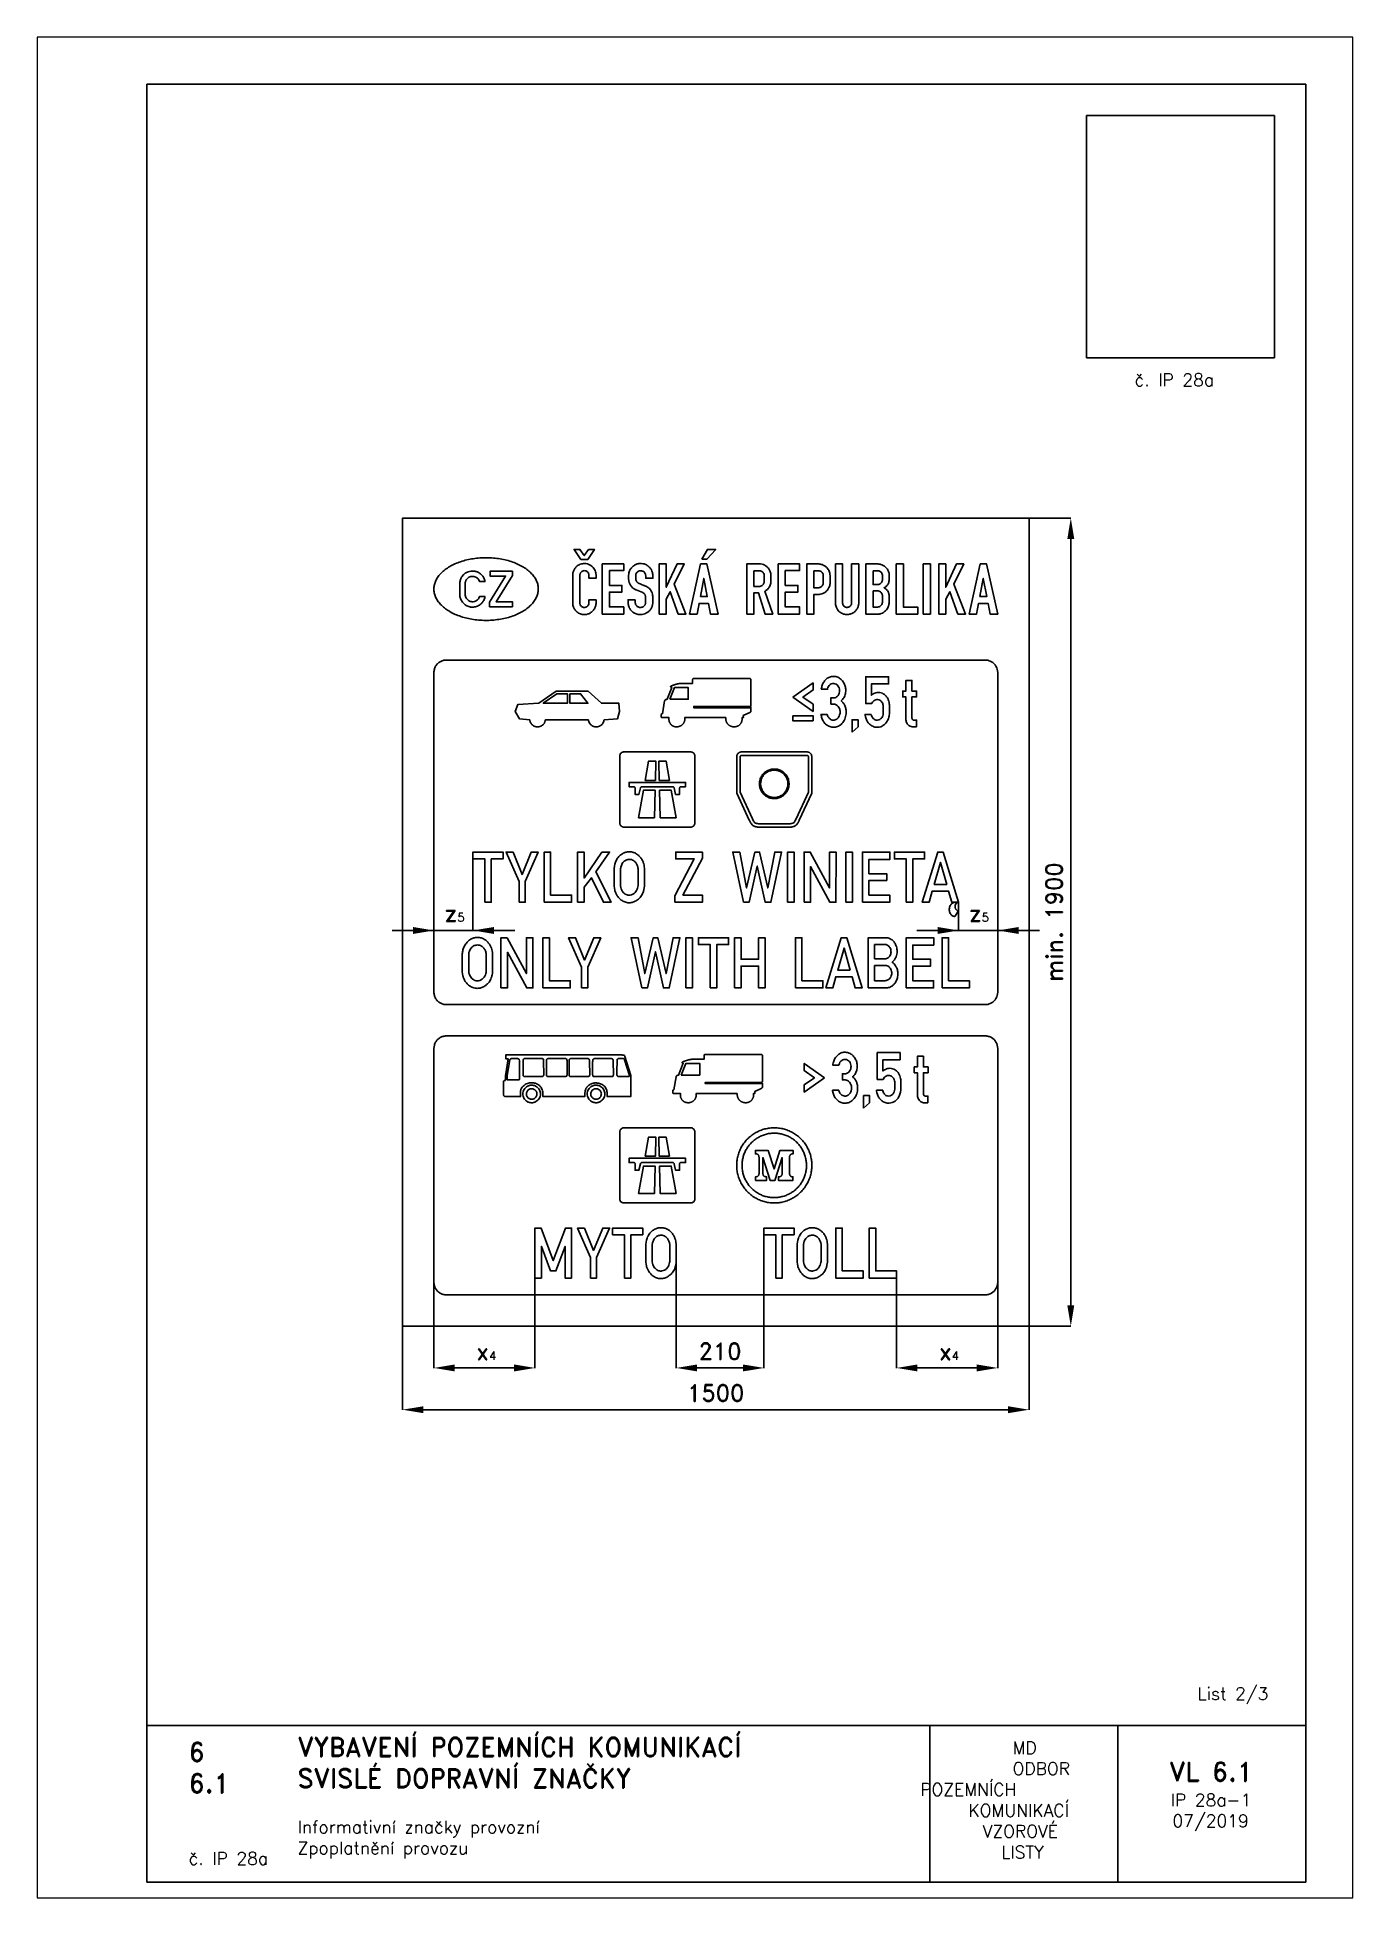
# Paper-space layout 'IP 28a-1-silniční-2' of a CAD drawing. Header units: millimetres. Extents: x 0 to 210, y 0 to 297.
# The model-space entities are those that its viewports show. They can reach past a viewport. Long polylines and large blocks are cut down to what shows.
import ezdxf

# ---------------------------------------------------------------- set-up
doc = ezdxf.new("R2010")
doc.units = ezdxf.units.MM
doc.header["$LTSCALE"] = 5
for name, color, linetype in [('Kóty', 2, 'Continuous'), ('Rozpiska', 7, 'Continuous'), ('Značka', 7, 'Continuous')]:
    doc.layers.add(name, color=color, linetype=linetype)
doc.layers.add('Rámeček', color=6, linetype='Continuous', plot=False)
doc.styles.get("Standard").update_dxf_attribs({"font": 'romand.shx', "height": 40})
doc.dimstyles.get("Standard").update_dxf_attribs({"dimtxt": 40, "dimasz": 50, "dimexe": 0.18, "dimexo": 0.0625, "dimgap": 20, "dimtad": 1, "dimdec": 0, "dimzin": 0, "dimdsep": 46, "dimtxsty": 'Standard', "dimcen": 0.09, "dimadec": 0, "dimazin": 0, "dimtfac": 1, "dimtdec": 0, "dimtofl": 0, "dimtmove": 0, "dimatfit": 3, "dimfxl": 1, "dimtolj": 1, "dimtzin": 0, "dimarcsym": 0})
picture_1 = doc.add_image_def('image2.png', size_in_pixel=(1772, 2286))

psp = doc.layouts.new('IP 28a-1-silniční-2')

# ---------------------------------------------------------------- texts
at = {"layer": 'Rozpiska', "color": 7, "attachment_point": 1}
for s, width, heights, insert, char_height in [('\\pi2.16976;{\\C6;č. IP 28a}', 18.911, [2.67], (173, 243.3), 2), ('List 2/3', 13.9221, [0], (185.21, 33.59), 2), ('6', 149.0422, [0], (24.17, 24.77), 3), ('{\\C6;VYBAVENÍ POZEMNÍCH KOMUNIKACÍ\\P}SVISLÉ DOPRAVNÍ ZNAČKY{\\H1.34524x; }', 149.0422, [0], (41.56, 25.56), 3), ('\\pi14.7414;{\\C6;MD\\P\\pi2.36044;}ODBOR POZEMNÍCH{\\H1.57143x; }\\P\\pi7.69378;KOMUNIKACÍ{\\H1.5x; }\\P\\pi9.97949;{\\C6;VZOROVÉ\\H1.47619x; \\H0.67742x;\\P\\pi12.93187;LISTY\\H1.26984x; }', 33.1018, [0], (140.95, 24.95), 2), ('\\pi1.03113;{\\H1.5x;\\C6;VL 6.1\\P\\pi1.26919;\\H0.66667x;IP 28a-1\\H1.66666x; \\H0.6x;\\P\\pi1.5549;07/2019\\H1.80159x; }', 16.0623, [0], (179.66, 21.61), 2), ('6.1', 149.0422, [0], (24.17, 19.78), 3), ('{\\C6;Informativní značky provozní\\P}Zpoplatnění provozu{\\H1.83333x; }', 149.0422, [0], (41.56, 12.29), 2), ('{\\C6;č. IP 28a}', 15.8293, [2.67], (24.17, 7.28), 2)]:
    psp.add_mtext_dynamic_manual_height_columns(s, width=width, gutter_width=100, heights=heights, dxfattribs=dict(at, insert=insert, char_height=char_height))

msp = doc.modelspace()

# ---------------------------------------------------------------- texts
at = {"layer": 'Kóty', "char_height": 40, "attachment_point": 1}
for s, insert in [('z{\\H0.5x;5}', (3100.3, 1008.9)), ('z{\\H0.5x;5}', (4356, 1008.9)), ('x{\\H0.5x;4}', (3176.3, -40.6)), ('x{\\H0.5x;4}', (4284.3, -40.6))]:
    msp.add_mtext_dynamic_manual_height_columns(s, width=46.105, gutter_width=200, heights=[0], dxfattribs=dict(at, insert=insert))

# ---------------------------------------------------------------- blocks, each defined once
blk = doc.blocks.new('*D13')
at = {"layer": 'Defpoints', "color": 0, "transparency": 16777216}
for p in [(4500, 1935), (4600, 1935), (4500, 0)]:
    blk.add_point(p, dxfattribs=at)
at = {"layer": 'Kóty', "color": 0, "lineweight": -2, "transparency": 16777216}
for p, q in [((4500.1, 1935), (4600.2, 1935)), ((4600, 50), (4600, 1885)), ((4500.1, 0), (4600.2, 0))]:
    blk.add_line(p, q, dxfattribs=at)
at = {"layer": 'Kóty', "color": 0, "transparency": 16777216}
for points in [[(4591.7, 1885), (4608.3, 1885), (4600, 1935)], [(4591.7, 50), (4608.3, 50), (4600, 0)]]:
    blk.add_solid(points, dxfattribs=at)
at = {"layer": 'Kóty', "color": 0, "transparency": 16777216, "insert": (4560, 967.5), "char_height": 40, "attachment_point": 5, "rotation": 90}
blk.add_mtext('\\A1;min. 1900', dxfattribs=at)
blk = doc.blocks.new('*D19')
at = {"layer": 'Defpoints', "color": 0, "transparency": 16777216}
for p in [(3865.2, 218.8), (3655.2, 155.2), (3865.2, -100)]:
    blk.add_point(p, dxfattribs=at)
at = {"layer": 'Kóty', "color": 0, "lineweight": -2, "transparency": 16777216}
for p, q in [((3865.2, 218.8), (3865.2, -100.2)), ((3655.2, 155.1), (3655.2, -100.2)), ((3705.2, -100), (3815.2, -100))]:
    blk.add_line(p, q, dxfattribs=at)
at = {"layer": 'Kóty', "color": 0, "transparency": 16777216}
for points in [[(3705.2, -91.7), (3705.2, -108.3), (3655.2, -100)], [(3815.2, -91.7), (3815.2, -108.3), (3865.2, -100)]]:
    blk.add_solid(points, dxfattribs=at)
at = {"layer": 'Kóty', "color": 0, "transparency": 16777216, "insert": (3760.2, -60), "char_height": 40, "attachment_point": 5}
blk.add_mtext('\\A1;210', dxfattribs=at)
blk = doc.blocks.new('*D20')
at = {"layer": 'Defpoints', "color": 0, "transparency": 16777216}
for p in [(3000, 0), (4500, 0), (4500, -200)]:
    blk.add_point(p, dxfattribs=at)
at = {"layer": 'Kóty', "color": 0, "lineweight": -2, "transparency": 16777216}
for p, q in [((3000, -0.1), (3000, -200.2)), ((4500, -0.1), (4500, -200.2)), ((3050, -200), (4450, -200))]:
    blk.add_line(p, q, dxfattribs=at)
at = {"layer": 'Kóty', "color": 0, "transparency": 16777216}
for points in [[(3050, -191.7), (3050, -208.3), (3000, -200)], [(4450, -191.7), (4450, -208.3), (4500, -200)]]:
    blk.add_solid(points, dxfattribs=at)
at = {"layer": 'Kóty', "color": 0, "transparency": 16777216, "insert": (3750, -160), "char_height": 40, "attachment_point": 5}
blk.add_mtext('\\A1;1500', dxfattribs=at)

# ---------------------------------------------------------------- dimensions: what is measured, and where the dimension line sits
at = {"layer": 'Kóty'}
dim = msp.add_linear_dim(base=(4600, 1935), p1=(4500, 0), p2=(4500, 1935), angle=90, text='min. 1900', dimstyle='Standard', dxfattribs=at)
dim.commit()
dim.dimension.update_dxf_attribs({"geometry": '*D13', "text_midpoint": (4560, 967.5)})
for base, p1, p2, picture, middle in [((3865.2, -100), (3655.2, 155.2), (3865.2, 218.8), '*D19', (3760.2, -60)), ((4500, -200), (3000, 0), (4500, 0), '*D20', (3750, -160))]:
    dim = msp.add_linear_dim(base=base, p1=p1, p2=p2, dimstyle='Standard', dxfattribs=at)
    dim.commit()
    dim.dimension.update_dxf_attribs({"geometry": picture, "text_midpoint": middle})

# ---------------------------------------------------------------- linework, layer by layer
at = {"layer": 'Kóty'}
for p, q in [((3168.6, 1118.7), (3168.6, 947.3)), ((4331.3, 1014.9), (4331.3, 947.3)), ((3268.6, 947.5), (2975, 947.5)), ((3075, 947.6), (3075, 947.7)), ((3075, 947.6), (3075, 947.7)), ((3218.6, 947.5), (3268.6, 947.5)), ((4281.3, 947.5), (4231.3, 947.5)), ((4231.3, 947.5), (4525, 947.5)), ((4425, 947.6), (4425, 947.7)), ((4425, 947.6), (4425, 947.7)), ((3075, 104.9), (3075, -100.2)), ((3317, 115), (3317, -100.2)), ((4182.9, 114.9), (4182.9, -100.2)), ((4425, 104.9), (4425, -100.2)), ((3125, -100), (3267, -100)), ((4232.9, -100), (4375, -100))]:
    msp.add_line(p, q, dxfattribs=at)
for points in [[(3025, 955.8), (3025, 939.2), (3075, 947.5)], [(3218.6, 955.8), (3218.6, 939.2), (3168.6, 947.5)], [(4281.3, 955.8), (4281.3, 939.2), (4331.3, 947.5)], [(4475, 955.8), (4475, 939.2), (4425, 947.5)], [(3125, -91.7), (3125, -108.3), (3075, -100)], [(3267, -91.7), (3267, -108.3), (3317, -100)], [(4232.9, -91.7), (4232.9, -108.3), (4182.9, -100)], [(4375, -91.7), (4375, -108.3), (4425, -100)]]:
    msp.add_solid(points, dxfattribs=at)
at = {"layer": 'Značka', "color": 5}
for points in [[(3000, 0), (3000, 1935), (4500, 1935), (4500, 0), (3000, 0)], [(3426.8, 1836.1), (3443.3, 1836.1), (3459.5, 1860), (3445.6, 1859.8), (3434.9, 1845.2), (3424.6, 1859.9), (3410.5, 1859.9), (3426.8, 1836.1)], [(3716.4, 1836.2), (3728.8, 1836.2), (3750, 1859.9), (3730, 1859.9), (3716.4, 1836.2)], [(3208.1, 1722.5), (3208.1, 1733.2), (3246.8, 1796), (3209.6, 1796), (3209.6, 1807.5), (3262.9, 1807.5), (3262.9, 1797.5), (3224.1, 1734.7), (3262.9, 1734.7), (3262.9, 1722.5), (3208.1, 1722.5)], [(3478.3, 1705), (3478.3, 1825), (3529.6, 1825), (3529.6, 1809.1), (3495.3, 1809.1), (3495.3, 1773.7), (3525.4, 1773.7), (3525.4, 1757.6), (3495.3, 1757.6), (3495.3, 1722.1), (3529.6, 1722.1), (3529.6, 1705), (3478.3, 1705)], [(3614.3, 1705), (3614.3, 1825), (3631.4, 1825), (3631.4, 1769.4), (3657.2, 1825), (3674.5, 1825), (3650.7, 1776.8), (3678.6, 1705), (3660.3, 1705), (3641, 1758.5), (3631.4, 1740.5), (3631.4, 1705), (3614.3, 1705)], [(3687.1, 1705), (3713.7, 1825), (3728.7, 1825), (3755.6, 1705), (3737.3, 1705), (3732.3, 1730.7), (3710, 1730.7), (3705.2, 1705), (3687.1, 1705)], [(3713, 1746.8), (3729.4, 1746.8), (3721.2, 1790.6), (3713, 1746.8)], [(3899.4, 1705), (3899.4, 1825), (3950.7, 1825), (3950.7, 1809.1), (3916.4, 1809.1), (3916.4, 1773.7), (3946.5, 1773.7), (3946.5, 1757.6), (3916.4, 1757.6), (3916.4, 1722.1), (3950.7, 1722.1), (3950.7, 1705), (3899.4, 1705)], [(4182.1, 1705), (4182.1, 1825), (4199.3, 1825), (4199.3, 1722), (4233.6, 1722), (4233.6, 1705), (4182.1, 1705)], [(4246.6, 1705), (4246.6, 1825), (4263.7, 1825), (4263.7, 1705), (4246.6, 1705)], [(4283.7, 1705), (4283.7, 1825), (4300.8, 1825), (4300.8, 1769.4), (4326.7, 1825), (4343.9, 1825), (4320.1, 1776.8), (4348, 1705), (4329.7, 1705), (4310.5, 1758.5), (4300.8, 1740.5), (4300.8, 1705), (4283.7, 1705)], [(4356.5, 1705), (4383.1, 1825), (4398.2, 1825), (4425, 1705), (4406.7, 1705), (4401.8, 1730.7), (4379.4, 1730.7), (4374.6, 1705), (4356.5, 1705)], [(4382.5, 1746.8), (4398.9, 1746.8), (4390.6, 1790.6), (4382.5, 1746.8)], [(3639.8, 1501.1), (3684, 1501.1), (3684, 1529.2), (3650.8, 1529.2), (3639.8, 1501.1)], [(3934.3, 1506.1), (3982.8, 1540.4), (3982.8, 1523.3), (3958.5, 1506.1), (3982.8, 1489), (3982.8, 1471.9), (3934.3, 1506.1)], [(3369.4, 1514.3), (3336.7, 1491.7), (3394.7, 1491.7), (3394.7, 1514.3), (3369.4, 1514.3)], [(3400.8, 1514.3), (3400.8, 1491.7), (3443.7, 1491.7), (3426.3, 1514.3), (3400.8, 1514.3)], [(3934.3, 1461.6), (3982.8, 1461.6), (3982.8, 1449.6), (3934.3, 1449.6), (3934.3, 1461.6)], [(4076.2, 1422), (4076.2, 1452.2), (4090.9, 1452.2), (4090.9, 1435), (4076.2, 1422)], [(3197, 1015), (3197, 1118.8), (3168.6, 1118.8), (3168.6, 1135), (3240.8, 1135), (3240.8, 1118.8), (3212.5, 1118.8), (3212.5, 1015), (3197, 1015)], [(3279, 1015), (3279, 1064.4), (3248, 1135), (3264.5, 1135), (3286.3, 1081.5), (3308.2, 1135), (3324.7, 1135), (3293.6, 1064.4), (3293.6, 1015), (3279, 1015)], [(3339.1, 1015), (3339.1, 1135), (3354.6, 1135), (3354.6, 1032.2), (3404.6, 1032.2), (3404.6, 1015), (3339.1, 1015)], [(3419.1, 1015), (3419.1, 1135), (3434.5, 1135), (3434.5, 1072.8), (3477.4, 1135), (3495.6, 1135), (3462.8, 1087.8), (3499.2, 1015), (3481, 1015), (3452.7, 1073.8), (3434.5, 1051.3), (3434.5, 1015), (3419.1, 1015)], [(3652.2, 1015), (3652.2, 1030.1), (3698.6, 1118.8), (3654, 1118.8), (3654, 1135), (3717.9, 1135), (3717.9, 1120.9), (3671.4, 1032.2), (3717.9, 1032.2), (3717.9, 1015), (3652.2, 1015)], [(3816.3, 1015), (3790.8, 1135), (3807.3, 1135), (3823.6, 1049.4), (3843.7, 1135), (3854.7, 1135), (3874.6, 1049.4), (3891.1, 1135), (3907.6, 1135), (3882, 1015), (3868.3, 1015), (3849.1, 1101.5), (3829.9, 1015), (3816.3, 1015)], [(3922.1, 1015), (3922.1, 1135), (3937.5, 1135), (3937.5, 1015), (3922.1, 1015)], [(3961.3, 1015), (3961.3, 1135), (3976, 1135), (4022.3, 1049.4), (4022.3, 1135), (4037.9, 1135), (4037.8, 1015), (4023.2, 1015), (3976.8, 1100.5), (3976.8, 1015), (3961.3, 1015)], [(4061.7, 1015), (4061.7, 1135), (4077.2, 1135), (4077.2, 1015), (4061.7, 1015)], [(4101, 1015), (4101, 1135), (4166.8, 1135), (4166.8, 1117.7), (4116.5, 1117.7), (4116.5, 1083.5), (4159.4, 1083.5), (4159.4, 1067.4), (4116.5, 1067.4), (4116.5, 1032.1), (4166.7, 1032.1), (4166.7, 1015), (4101, 1015)], [(4206.2, 1015), (4206.2, 1118.8), (4177.9, 1118.8), (4177.9, 1135), (4250, 1135), (4250, 1118.8), (4221.7, 1118.8), (4221.7, 1015), (4206.2, 1015)], [(4244.5, 1015), (4281.5, 1135), (4294.4, 1135), (4331.3, 1015), (4315, 1015), (4307.3, 1041.8), (4268.3, 1041.8), (4260.8, 1015), (4244.5, 1015)], [(4302.9, 1057.8), (4287.9, 1110.5), (4273, 1057.8), (4302.9, 1057.8)], [(4273, 1057.9), (4287.9, 1110.4), (4302.9, 1057.9), (4273, 1057.9)], [(3235.6, 810), (3235.6, 930), (3250.3, 930), (3296.6, 844.4), (3296.6, 930), (3312.2, 930), (3312.1, 810), (3297.5, 810), (3251.1, 895.5), (3251.1, 810), (3235.6, 810)], [(3336, 810), (3336, 930), (3351.5, 930), (3351.5, 827.2), (3401.6, 827.2), (3401.6, 810), (3336, 810)], [(3428.7, 810), (3428.7, 859.4), (3397.7, 930), (3414.2, 930), (3436, 876.5), (3457.9, 930), (3474.4, 930), (3443.3, 859.4), (3443.3, 810), (3428.7, 810)], [(3572.7, 810), (3547.2, 930), (3563.8, 930), (3580.1, 844.4), (3600.2, 930), (3611.1, 930), (3631.1, 844.4), (3647.6, 930), (3664.1, 930), (3638.4, 810), (3624.7, 810), (3605.5, 896.5), (3586.4, 810), (3572.7, 810)], [(3678.5, 810), (3678.5, 930), (3694, 930), (3694, 810), (3678.5, 810)], [(3736.8, 810), (3736.8, 913.8), (3708.4, 913.8), (3708.4, 930), (3780.6, 930), (3780.6, 913.8), (3752.2, 913.8), (3752.2, 810), (3736.8, 810)], [(3795.1, 810), (3795.1, 930), (3810.5, 930), (3810.5, 878.5), (3852.4, 878.5), (3852.4, 930), (3868, 930), (3868, 810), (3852.4, 810), (3852.4, 862.4), (3810.5, 862.4), (3810.5, 810), (3795.1, 810)], [(3940.8, 810), (3940.8, 930), (3956.3, 930), (3956.3, 827.2), (4006.4, 827.2), (4006.4, 810), (3940.8, 810)], [(4013.6, 810), (4050.5, 930), (4063.4, 930), (4100.4, 810), (4084, 810), (4076.4, 836.8), (4037.4, 836.8), (4029.9, 810), (4013.6, 810)], [(4071.9, 852.8), (4057, 905.5), (4042, 852.8), (4071.9, 852.8)], [(4205.9, 810), (4205.9, 930), (4271.7, 930), (4271.7, 912.7), (4221.4, 912.7), (4221.4, 878.5), (4264.3, 878.5), (4264.3, 862.4), (4221.4, 862.4), (4221.4, 827.1), (4271.6, 827.1), (4271.6, 810), (4205.9, 810)], [(4291.7, 810), (4291.7, 930), (4307.2, 930), (4307.2, 827.2), (4357.2, 827.2), (4357.2, 810), (4291.7, 810)], [(3667.3, 601.1), (3711.5, 601.1), (3711.5, 629.2), (3678.3, 629.2), (3667.3, 601.1)], [(4010.3, 595), (3961.8, 629.3), (3961.8, 612.1), (3986, 595), (3961.8, 577.9), (3961.8, 560.7), (4010.3, 595)], [(4103.7, 522), (4103.7, 552.2), (4118.4, 552.2), (4118.4, 535), (4103.7, 522)], [(3317, 115), (3317, 235), (3331.7, 235), (3360.8, 157), (3390.1, 235), (3404.6, 235), (3404.6, 115), (3389.1, 115), (3389.1, 191.1), (3367.2, 132.3), (3354.5, 132.3), (3332.6, 191.1), (3332.6, 115), (3317, 115)], [(3450.1, 115), (3450.1, 164.4), (3419.1, 235), (3435.5, 235), (3457.4, 181.5), (3479.2, 235), (3495.7, 235), (3464.6, 164.4), (3464.7, 115), (3450.1, 115)], [(3531.3, 115), (3531.3, 218.8), (3502.9, 218.8), (3502.9, 235), (3575.1, 235), (3575.1, 218.8), (3546.7, 218.8), (3546.7, 115), (3531.3, 115)], [(3893.5, 115), (3893.5, 218.8), (3865.2, 218.8), (3865.2, 235), (3937.4, 235), (3937.4, 218.8), (3909, 218.8), (3909, 115), (3893.5, 115)], [(4037.4, 115), (4037.4, 235), (4052.9, 235), (4052.9, 132.2), (4103, 132.2), (4103, 115), (4037.4, 115)], [(4117.4, 115), (4117.4, 235), (4132.9, 235), (4132.9, 132.2), (4182.9, 132.2), (4182.9, 115), (4117.4, 115)]]:
    msp.add_lwpolyline(points, dxfattribs=at)
for points in [[(3325, 1765), (3325, 1764.5), (3325, 1764, -0.05371), (3323.7, 1754.1, -0.053179), (3320.3, 1744.6, -0.053728), (3314.7, 1735.1, -0.040659), (3307.4, 1726.7, -0.036858), (3297.8, 1718.3, -0.030769), (3287.2, 1711.3, -0.029209), (3274.5, 1704.7, -0.024838), (3261.1, 1699.6, -0.023711), (3246.1, 1695.3, -0.021665), (3230.8, 1692.3, -0.02122), (3214.6, 1690.5, -0.020606), (3198.4, 1690, -0.020627), (3182.2, 1690.7, -0.021377), (3166.1, 1692.8, -0.021886), (3150.9, 1696, -0.024172), (3136.1, 1700.5, -0.02529), (3122.9, 1705.9, -0.029672), (3110.5, 1712.7, -0.0316), (3100.1, 1719.8, -0.03885), (3090.9, 1728.4, -0.041414), (3084, 1736.9, -0.051356), (3078.8, 1746.5, -0.052649), (3075.8, 1756.1, -0.057784), (3075, 1766, -0.057714), (3076.3, 1775.9, -0.051492), (3079.7, 1785.4, -0.050024), (3085.3, 1794.9, -0.040215), (3092.6, 1803.4, -0.03769), (3102.1, 1811.7, -0.030768), (3112.8, 1818.7, -0.028958), (3125.5, 1825.3, -0.024827), (3138.9, 1830.4, -0.023776), (3153.9, 1834.8, -0.021671), (3169.2, 1837.7, -0.021201), (3185.4, 1839.5, -0.020607), (3201.6, 1840, -0.020634), (3217.8, 1839.3, -0.021382), (3233.9, 1837.2, -0.021878), (3249.1, 1834, -0.02416), (3263.9, 1829.5, -0.025294), (3277.1, 1824.1, -0.029666), (3289.5, 1817.3, -0.031587), (3299.9, 1810.2, -0.038933), (3309.1, 1801.7, -0.041395), (3315.9, 1793.1, -0.050811), (3321.1, 1783.5, -0.050064), (3324.1, 1774.4, -0.057327), (3325, 1765)], [(3197.4, 1746.8), (3197.1, 1745.2), (3196.7, 1743.7, -0.07427), (3193.4, 1736.1, -0.07332), (3188, 1729.7, -0.087458), (3179.7, 1724.2, -0.087034), (3170, 1721.9, -0.081775), (3160.7, 1722.4, -0.08263), (3152.1, 1725.9, -0.082254), (3144.8, 1731.9, -0.076577), (3139.7, 1739.9, -0.049051), (3137.8, 1744.9, -0.064003), (3137.2, 1750.1), (3137.2, 1750.7), (3137.2, 1751.3), (3137.2, 1779.8), (3137.2, 1780.7), (3137.3, 1781.6, -0.076242), (3139.5, 1789.8, -0.076904), (3144.1, 1797.1, -0.073255), (3150, 1802.7, -0.069812), (3157.2, 1806.4, -0.059247), (3163.9, 1808, -0.060643), (3170.8, 1808, -0.068012), (3178.4, 1806.2, -0.066411), (3185.3, 1802.4, -0.054024), (3190.1, 1798.3, -0.055382), (3193.8, 1793.3, -0.038267), (3195.7, 1789.6, -0.040719), (3196.9, 1785.7), (3197.2, 1784.4), (3197.5, 1783.2), (3184.2, 1783.2), (3183.6, 1784.5), (3183.1, 1785.8, 0.060796), (3180.8, 1789.2, 0.062702), (3177.8, 1792, 0.078712), (3173.3, 1794.4, 0.078036), (3168.2, 1795.3, 0.073284), (3163.4, 1794.9, 0.073343), (3158.9, 1793.1, 0.069998), (3155.2, 1790.4, 0.070271), (3152.4, 1786.7, 0.038766), (3151.3, 1784.4, 0.035375), (3150.5, 1782), (3150.2, 1780.6, 0.028715), (3150, 1779.2), (3150, 1778.8), (3150, 1778.4), (3150, 1751.5), (3150, 1751), (3150.1, 1750.4, 0.059514), (3151.1, 1746.1, 0.068127), (3153.1, 1742.2, 0.072013), (3156.1, 1738.8, 0.068629), (3159.9, 1736.3, 0.071704), (3164.4, 1734.8, 0.073119), (3169.2, 1734.7, 0.08261), (3174.5, 1736, 0.081796), (3179.1, 1739, 0.058753), (3181.7, 1741.9, 0.059245), (3183.6, 1745.2), (3183.9, 1746), (3184.2, 1746.8), (3197.4, 1746.8)], [(3463.2, 1739.2), (3463.2, 1730.9), (3463.2, 1730.5), (3463.2, 1730.1, -0.058408), (3462.7, 1725.9, -0.04348), (3461.3, 1721.8, -0.074596), (3456.9, 1714.3, -0.081614), (3450.4, 1708.5, -0.069944), (3444.1, 1705.3, -0.069162), (3437.1, 1704, -0.086251), (3427.9, 1704.9, -0.086647), (3419.6, 1708.8, -0.070153), (3414.2, 1713.6, -0.067901), (3410.2, 1719.7, -0.047341), (3408.4, 1724.3, -0.050886), (3407.5, 1729.1), (3407.5, 1729.7), (3407.4, 1730.3), (3407.4, 1798.8), (3407.5, 1799.1), (3407.5, 1799.5, -0.025574), (3408, 1803.6, -0.037695), (3409.1, 1807.6, -0.078233), (3412.7, 1814.6, -0.07747), (3418.2, 1820.2, -0.055474), (3422.9, 1823.2, -0.05162), (3428.2, 1825.1, -0.050445), (3433.6, 1826, -0.052949), (3439.2, 1825.8, -0.065989), (3445.9, 1824, -0.064105), (3451.9, 1820.6, -0.055938), (3456.4, 1816.6, -0.058595), (3459.8, 1811.7, -0.05501), (3462, 1806.5, -0.050293), (3463.1, 1800.8), (3463.2, 1800.2), (3463.3, 1799.6), (3463.3, 1790.8), (3446.1, 1790.8), (3446.1, 1798.8), (3446.1, 1799.3), (3446, 1799.8, 0.065475), (3445.4, 1802.2, 0.058159), (3444.2, 1804.3, 0.07575), (3442, 1806.7, 0.082062), (3439.2, 1808.3, 0.103124), (3435, 1809.1, 0.106134), (3430.9, 1808.1, 0.08009), (3428.4, 1806.5, 0.074097), (3426.4, 1804.2, 0.056605), (3425.3, 1802, 0.053148), (3424.7, 1799.7), (3424.6, 1799.2), (3424.5, 1798.7), (3424.5, 1731.9), (3424.6, 1731.5), (3424.6, 1731.1, 0.059922), (3425.1, 1728.5, 0.063909), (3426.3, 1726, 0.083868), (3428.6, 1723.4, 0.087872), (3431.6, 1721.7, 0.089769), (3435.1, 1720.9, 0.089064), (3438.5, 1721.5, 0.078251), (3441.3, 1722.8, 0.073591), (3443.6, 1724.9, 0.06899), (3445.2, 1727.5, 0.069907), (3446, 1730.3), (3446.1, 1730.8), (3446.1, 1731.2), (3446.1, 1739.2), (3463.2, 1739.2)], [(3557.3, 1739.4), (3557.3, 1733), (3557.3, 1732.6), (3557.3, 1732.3, 0.067764), (3558.1, 1728.9, 0.080209), (3559.8, 1725.7, 0.070885), (3561.8, 1723.6, 0.068464), (3564.4, 1722.1, 0.07217), (3567.5, 1721.2, 0.059819), (3570.9, 1721.1, 0.062281), (3574.2, 1721.8, 0.080519), (3577.2, 1723.4, 0.082145), (3579.6, 1725.8, 0.072856), (3581.2, 1728.8), (3581.6, 1729.8), (3581.8, 1730.9), (3581.9, 1731.4), (3581.9, 1731.8), (3581.9, 1745.9), (3581.9, 1746.4), (3581.9, 1746.9, 0.057429), (3581.5, 1748.9, 0.041393), (3580.7, 1750.9, 0.04174), (3579.7, 1752.8, 0.055502), (3578.2, 1754.4), (3577.2, 1755.3), (3576, 1756), (3575.5, 1756.2), (3575, 1756.5), (3559.3, 1762.8), (3559, 1762.9), (3558.6, 1763.1, -0.037054), (3555.8, 1764.5, -0.028687), (3553.2, 1766.2, -0.047628), (3548.9, 1770, -0.053412), (3545.4, 1774.5, -0.061648), (3542.7, 1780.4, -0.062543), (3541.4, 1786.7), (3541.4, 1787.2), (3541.3, 1787.7), (3541.3, 1798), (3541.3, 1798.8), (3541.4, 1799.7, -0.052105), (3542.1, 1804.2, -0.041774), (3543.6, 1808.5, -0.05924), (3547.2, 1814.6, -0.064883), (3552.1, 1819.7, -0.070486), (3558.5, 1823.7, -0.069026), (3565.7, 1825.8, -0.059155), (3572.1, 1826.1, -0.059508), (3578.4, 1825, -0.07367), (3585.8, 1821.6, -0.072379), (3591.9, 1816.3, -0.058711), (3595.7, 1811, -0.059743), (3598.2, 1805), (3598.8, 1802.4), (3599.2, 1799.7), (3599.2, 1799.1), (3599.3, 1798.6), (3599.3, 1790.8), (3582.1, 1790.8), (3582.1, 1797.2), (3582.1, 1797.6), (3582, 1797.9), (3581.7, 1800, 0.049618), (3581, 1802, 0.084096), (3579.3, 1804.7, 0.070616), (3576.8, 1806.8, 0.066939), (3574, 1808.2, 0.070648), (3570.9, 1808.8, 0.096872), (3566.5, 1808.3, 0.097771), (3562.6, 1806.1, 0.080409), (3560.3, 1803.6, 0.088254), (3558.9, 1800.5), (3558.6, 1799.3), (3558.5, 1798.1), (3558.4, 1797.7), (3558.4, 1797.4), (3558.4, 1789.6), (3558.4, 1789.3), (3558.4, 1789, 0.043653), (3558.9, 1786.7, 0.048671), (3559.7, 1784.5, 0.04847), (3560.8, 1782.6, 0.049234), (3562.3, 1780.9), (3563.3, 1780.1), (3564.3, 1779.4), (3564.7, 1779.2), (3565.1, 1779), (3578.1, 1773.8), (3578.5, 1773.6), (3578.9, 1773.4), (3581.7, 1772.2, -0.023389), (3584.4, 1770.9, -0.046432), (3587.9, 1768.7, -0.037109), (3590.9, 1766, -0.042532), (3594.1, 1762.2, -0.047667), (3596.5, 1757.9, -0.047308), (3598.2, 1753.1, -0.04103), (3599, 1748.1), (3599.1, 1747.7), (3599.1, 1747.3), (3599.1, 1732.1), (3599.1, 1731.8), (3599.1, 1731.5), (3598.6, 1728.1, -0.028887), (3597.9, 1724.8, -0.069931), (3595.2, 1718.2, -0.06642), (3590.8, 1712.6, -0.06005), (3585.7, 1708.5, -0.058483), (3579.9, 1705.6, -0.06031), (3573.2, 1704, -0.058871), (3566.3, 1704, -0.077491), (3557.5, 1706.3, -0.082881), (3549.8, 1711.2, -0.070851), (3544.8, 1716.8, -0.072735), (3541.6, 1723.5, -0.034867), (3540.7, 1727.2, -0.026578), (3540.2, 1731), (3540.1, 1731.4), (3540.1, 1731.8), (3540.1, 1739.4), (3557.3, 1739.4)], [(3824.1, 1705), (3824.1, 1825), (3855.6, 1825), (3856.4, 1825, -0.008118), (3857.2, 1825, -0.083796), (3864.1, 1823.5, -0.068638), (3870.4, 1819.9, -0.06853), (3875.9, 1814.7, -0.072086), (3879.7, 1808.4, -0.037542), (3881.1, 1804.5, -0.030324), (3882, 1800.5), (3882, 1799.9), (3882.1, 1799.3), (3882.1, 1782.9), (3882, 1782.2), (3882, 1781.5, -0.034787), (3881, 1776.6, -0.048265), (3879.2, 1772, -0.049762), (3876.8, 1767.9, -0.044983), (3873.6, 1764.3, -0.027291), (3871.4, 1762.3, -0.027192), (3868.9, 1760.6), (3868.3, 1760.2), (3867.7, 1759.9), (3886.4, 1705), (3868.1, 1705), (3852, 1756.3), (3841.3, 1756.3), (3841.3, 1705), (3824.1, 1705)], [(3841.3, 1808.8), (3841.3, 1771.4), (3854.4, 1771.4, 0.002927), (3854.9, 1771.4, 0.008533), (3855.3, 1771.4, 0.089645), (3859.2, 1772.4, 0.09575), (3862.4, 1774.7, 0.060576), (3864, 1776.6, 0.045304), (3865.1, 1778.8), (3865.7, 1780.4), (3866, 1782), (3866.1, 1782.4), (3866.1, 1782.9), (3866.1, 1797.2), (3866, 1797.6), (3866, 1798), (3865.7, 1800), (3865, 1801.9, 0.062875), (3863.7, 1804.2, 0.061072), (3861.9, 1806.1, 0.053195), (3860, 1807.4, 0.052832), (3857.9, 1808.3, 0.033351), (3856.5, 1808.6, 0.034704), (3855.1, 1808.8), (3854.6, 1808.8), (3854.1, 1808.8), (3841.3, 1808.8)], [(3967.7, 1705), (3967.7, 1825), (3996.9, 1825), (3997.5, 1825), (3998.1, 1824.9, -0.041164), (4002.7, 1824.1, -0.044721), (4007.1, 1822.5, -0.066109), (4012.9, 1819, -0.064569), (4017.6, 1814.1, -0.047101), (4020.3, 1810, -0.048396), (4022.1, 1805.5), (4022.9, 1802.7), (4023.3, 1799.8), (4023.4, 1799.2), (4023.5, 1798.5), (4023.5, 1778.9), (4023.5, 1778.6), (4023.5, 1778.3, -0.064515), (4022.8, 1773.3, -0.047079), (4020.9, 1768.6, -0.058863), (4017.3, 1762.6, -0.069994), (4012.3, 1757.8, -0.06339), (4006.7, 1754.6, -0.051441), (4000.5, 1752.7), (3999.1, 1752.4, -0.023068), (3997.6, 1752.2, -0.010602), (3996.8, 1752.2, -0.003527), (3996.1, 1752.2), (3984.8, 1752.2), (3984.8, 1705), (3967.7, 1705)], [(3984.7, 1808.8), (3984.7, 1768.3), (3995.5, 1768.3, 0.003173), (3996, 1768.3, 0.009752), (3996.5, 1768.3, 0.069186), (3999.4, 1768.9, 0.066885), (4002, 1770.2, 0.062263), (4004.1, 1772, 0.06015), (4005.7, 1774.1, 0.056532), (4006.8, 1776.5, 0.06052), (4007.3, 1779), (4007.3, 1779.3), (4007.4, 1779.7), (4007.4, 1797.8), (4007.3, 1798.4), (4007.2, 1799, 0.071232), (4006.4, 1802, 0.071716), (4004.7, 1804.6, 0.076361), (4002.3, 1806.8, 0.073131), (3999.3, 1808.2, 0.032816), (3998, 1808.6, 0.036736), (3996.6, 1808.8), (3996.1, 1808.8), (3995.6, 1808.8), (3984.7, 1808.8)], [(4036.5, 1825), (4053.6, 1825), (4053.6, 1732.1), (4053.6, 1731.7), (4053.6, 1731.3, 0.067239), (4054.4, 1728.1, 0.075879), (4056, 1725.3, 0.068358), (4057.8, 1723.3, 0.069847), (4060.2, 1722, 0.078542), (4063.1, 1721.1, 0.078179), (4066.2, 1721.3, 0.079569), (4069.3, 1722.3, 0.071914), (4071.9, 1724.2, 0.059232), (4073.5, 1726.1, 0.074899), (4074.6, 1728.3), (4074.9, 1729.5), (4075.1, 1730.7), (4075.1, 1731.1), (4075.2, 1731.4), (4075.2, 1825), (4092.3, 1825), (4092.3, 1730.9), (4092.3, 1730.4), (4092.2, 1729.8, -0.047703), (4091.8, 1726.1, -0.037104), (4090.6, 1722.5, -0.065521), (4087.1, 1715.8, -0.071548), (4082, 1710.3, -0.075404), (4075.4, 1706.2, -0.073926), (4067.9, 1704.2, -0.091694), (4058, 1704.6, -0.096269), (4049, 1708.5, -0.081668), (4042.8, 1714, -0.076593), (4038.7, 1721.1, -0.043001), (4037.2, 1725.5, -0.042384), (4036.5, 1730.1), (4036.5, 1730.5), (4036.5, 1731), (4036.5, 1825)], [(4109.3, 1705), (4109.3, 1825), (4138.6, 1825), (4139.2, 1824.9), (4139.7, 1824.9, -0.02588), (4143.6, 1824.2, -0.035148), (4147.3, 1823.1, -0.074862), (4154, 1819.5, -0.070448), (4159.5, 1814, -0.078735), (4163.7, 1806.8, -0.10152), (4165.1, 1798.8), (4165.1, 1798.5), (4165.1, 1798.2), (4165.1, 1786.3), (4165.1, 1786), (4165.1, 1785.7), (4164.7, 1783.2), (4164, 1780.7, -0.055654), (4162.4, 1777, -0.051249), (4160, 1773.6, -0.036971), (4158, 1771.4, -0.038444), (4155.6, 1769.6), (4154.4, 1768.8), (4153.1, 1768.1), (4154.4, 1767.3), (4155.6, 1766.5, -0.042035), (4158.6, 1764.1, -0.047595), (4161.1, 1761.2, -0.05219), (4163.2, 1757.8, -0.055203), (4164.4, 1754.1), (4164.7, 1752.4), (4165, 1750.7), (4165, 1750.3), (4165, 1749.9), (4165, 1731.8), (4165, 1731.4), (4165, 1730.9, -0.034983), (4164.3, 1726.7, -0.042058), (4163.1, 1722.6, -0.058973), (4160.4, 1717.5, -0.054172), (4156.6, 1713, -0.057016), (4151.7, 1709.1, -0.059254), (4146.1, 1706.5, -0.034903), (4142.7, 1705.5, -0.036614), (4139.3, 1705.1), (4138.5, 1705), (4137.7, 1705), (4109.3, 1705)], [(4126.5, 1808.8), (4126.5, 1775.6), (4137.5, 1775.6), (4137.9, 1775.6), (4138.4, 1775.7, 0.04629), (4141, 1776.2, 0.070803), (4143.4, 1777.3, 0.065283), (4145.2, 1778.7, 0.046799), (4146.7, 1780.5), (4147.6, 1782), (4148.3, 1783.6), (4148.7, 1784.9), (4148.9, 1786.2), (4149, 1786.5), (4149, 1786.8), (4149, 1797.5), (4149, 1797.9), (4148.9, 1798.2), (4148.4, 1800.7, 0.058646), (4147.4, 1803, 0.072973), (4145.7, 1805.4, 0.065147), (4143.3, 1807.2, 0.055547), (4141.2, 1808.3, 0.06833), (4138.9, 1808.7), (4138.3, 1808.8), (4137.7, 1808.8), (4126.5, 1808.8)], [(4126.5, 1760.5), (4126.5, 1722), (4137.3, 1722), (4137.7, 1722), (4138, 1722, 0.052689), (4140.3, 1722.4, 0.059121), (4142.5, 1723.3, 0.060332), (4144.6, 1724.7, 0.051062), (4146.3, 1726.4), (4147.4, 1728.2), (4148.3, 1730.1), (4148.7, 1731.2), (4148.9, 1732.4), (4148.9, 1732.8), (4149, 1733.2), (4149, 1748.8), (4149, 1749.4), (4148.9, 1750), (4148.5, 1752.1), (4147.7, 1754.1, 0.059474), (4146.2, 1756.5, 0.070441), (4144.3, 1758.3), (4142.8, 1759.2), (4141.2, 1759.9), (4140.1, 1760.3, 0.044716), (4139, 1760.5), (4138.5, 1760.5), (4137.9, 1760.5), (4126.5, 1760.5)], [(3105, 770), (3104.9, 770), (3104.8, 770, -0.03218), (3100.9, 770.3, -0.03544), (3097.1, 771.1, -0.036283), (3093.4, 772.3, -0.034467), (3089.9, 774.1, -0.033771), (3086.7, 776.2, -0.034066), (3083.8, 778.8, -0.034275), (3081.2, 781.7, -0.034254), (3079.1, 784.9, -0.034048), (3077.3, 788.4, -0.0334), (3076.1, 792.1, -0.034111), (3075.3, 795.9, -0.036748), (3075, 799.8), (3075, 799.9), (3075, 800), (3075, 1565), (3075, 1565.1), (3075, 1565.2, -0.032145), (3075.3, 1569.1, -0.035399), (3076.1, 1572.9, -0.036276), (3077.3, 1576.6, -0.034438), (3079.1, 1580.1, -0.033733), (3081.2, 1583.3, -0.034086), (3083.8, 1586.2, -0.034181), (3086.7, 1588.8, -0.034253), (3089.9, 1590.9, -0.034022), (3093.4, 1592.7, -0.033375), (3097.1, 1593.9, -0.03415), (3100.9, 1594.7, -0.036781), (3104.8, 1595), (3104.9, 1595), (3105, 1595), (4395, 1595), (4395.1, 1595), (4395.2, 1595, -0.032212), (4399.1, 1594.7, -0.035379), (4402.9, 1593.9, -0.036268), (4406.6, 1592.7, -0.034467), (4410.1, 1590.9, -0.033758), (4413.3, 1588.8, -0.034066), (4416.2, 1586.2), (4418.8, 1583.3), (4420.9, 1580.1), (4422.7, 1576.6), (4423.9, 1572.9), (4424.7, 1569.1), (4425, 1565.2), (4425, 1565.1), (4425, 1565), (4425, 800), (4425, 799.9), (4425, 799.8), (4424.7, 795.9), (4423.9, 792.1), (4422.7, 788.4), (4420.9, 784.9), (4418.8, 781.7), (4416.2, 778.8), (4413.3, 776.2), (4410.1, 774.1, -0.034022), (4406.6, 772.3, -0.03342), (4402.9, 771.1, -0.034119), (4399.1, 770.3, -0.036749), (4395.2, 770), (4395.1, 770), (4395, 770), (3105, 770)], [(3482.5, 1451.8), (3482.2, 1450.2), (3481.9, 1448.7), (3481.1, 1446.4), (3479.9, 1444.2), (3478.6, 1442.2, -0.034427), (3476.9, 1440.3, -0.034524), (3475, 1438.7, -0.034464), (3473, 1437.4, -0.034393), (3470.8, 1436.3, -0.034452), (3468.4, 1435.6, -0.034375), (3466, 1435.1, -0.034378), (3463.6, 1435, -0.03443), (3461.1, 1435.2, -0.034377), (3458.7, 1435.7, -0.034416), (3456.4, 1436.5, -0.034429), (3454.2, 1437.6, -0.034377), (3452.2, 1439, -0.034679), (3450.4, 1440.7, -0.034456), (3448.8, 1442.5), (3447.4, 1444.6), (3446.3, 1446.8, -0.039801), (3445.6, 1449.2), (3445.3, 1450.5), (3445.1, 1451.8), (3445.1, 1451.8), (3342.2, 1451.8), (3342, 1451.8), (3341.7, 1450.2), (3341.4, 1448.7, -0.037636), (3340.6, 1446.4, -0.034566), (3339.5, 1444.2, -0.033744), (3338.1, 1442.2, -0.034498), (3336.4, 1440.3, -0.034654), (3334.6, 1438.7, -0.034413), (3332.5, 1437.4, -0.034307), (3330.3, 1436.3, -0.034392), (3327.9, 1435.6, -0.034375), (3325.5, 1435.1, -0.034369), (3323.1, 1435, -0.03443), (3320.6, 1435.2, -0.034335), (3318.2, 1435.7, -0.03435), (3315.9, 1436.5, -0.034387), (3313.7, 1437.6, -0.034489), (3311.7, 1439, -0.034743), (3309.9, 1440.7, -0.034305), (3308.3, 1442.5, -0.032864), (3306.9, 1444.6, -0.034626), (3305.9, 1446.8, -0.039801), (3305.1, 1449.2), (3304.9, 1450.5), (3304.6, 1451.8), (3304.6, 1451.8), (3279.9, 1454.5), (3269.3, 1472.2), (3276, 1488.4), (3326, 1491.7), (3367.4, 1520.4), (3444.3, 1520.4), (3476, 1491.7), (3518.1, 1491.7), (3519.3, 1472.2), (3514.7, 1454.5), (3482.7, 1451.8), (3482.5, 1451.8)], [(3773.9, 1457.3), (3675.8, 1457.3), (3675.8, 1457.3), (3675.8, 1457.2), (3675.8, 1457), (3675.8, 1456.7), (3675.8, 1456.4), (3675.8, 1456.2), (3675.8, 1455.9), (3675.8, 1455.7), (3675.8, 1455.5), (3675.9, 1455.3), (3675.9, 1455.1), (3675.9, 1454.8), (3675.9, 1454.8), (3675.9, 1454.8), (3675.9, 1454.6), (3675.9, 1454.5), (3675.8, 1454.2), (3675.8, 1453.9), (3675.8, 1453.2), (3675.7, 1452.5), (3675.6, 1451.5), (3675.5, 1450.6), (3675.3, 1449.7), (3675, 1448.7), (3674.8, 1448), (3674.5, 1447.3), (3674.2, 1446.4), (3673.7, 1445.5), (3673.3, 1444.7), (3672.9, 1443.9), (3672.4, 1443.3), (3672, 1442.6), (3671.5, 1442), (3671, 1441.4), (3670.6, 1441), (3670.2, 1440.6), (3669.6, 1440), (3669, 1439.5), (3668.3, 1439), (3667.6, 1438.5), (3667, 1438), (3666.4, 1437.7), (3665.7, 1437.3), (3665, 1437), (3664.5, 1436.7), (3664, 1436.5), (3663.3, 1436.3), (3662.6, 1436), (3661.7, 1435.8), (3660.9, 1435.5), (3660.2, 1435.4), (3659.4, 1435.3), (3658.7, 1435.2), (3658, 1435.1), (3657.4, 1435, -0.008153), (3656.8, 1435, -0.009679), (3656.1, 1435, -0.007015), (3655.4, 1435), (3654.5, 1435.1), (3653.6, 1435.2), (3652.9, 1435.3), (3652.2, 1435.4), (3651.5, 1435.6), (3650.8, 1435.7), (3650.2, 1435.9), (3649.7, 1436.1), (3649, 1436.4), (3648.3, 1436.6), (3647.5, 1437), (3646.8, 1437.4), (3646.1, 1437.8), (3645.5, 1438.2), (3644.9, 1438.6), (3644.3, 1439.1), (3643.9, 1439.5), (3643.5, 1439.9), (3642.9, 1440.4), (3642.5, 1440.9), (3641.9, 1441.5), (3641.5, 1442.1), (3641.1, 1442.7), (3640.7, 1443.2), (3640.4, 1443.8), (3640.1, 1444.4), (3639.8, 1444.8), (3639.6, 1445.3), (3639.3, 1445.9), (3639.1, 1446.5), (3638.7, 1447.5), (3638.4, 1448.5), (3638.2, 1449.3), (3638, 1450.1), (3637.9, 1451), (3637.8, 1451.8), (3637.7, 1452.5), (3637.7, 1453.2), (3637.7, 1454), (3637.7, 1454.9), (3637.7, 1455.2), (3637.7, 1455.5), (3637.7, 1455.7), (3637.7, 1456), (3637.7, 1456.2), (3637.8, 1456.4), (3637.8, 1456.6), (3637.8, 1456.8), (3637.8, 1457), (3637.8, 1457.2), (3637.8, 1457.3), (3637.8, 1457.3), (3622.7, 1457.3), (3622.7, 1457.3), (3622.7, 1457.3), (3622.7, 1457.3), (3622.7, 1457.3), (3622.7, 1457.3), (3622.6, 1457.3), (3622.6, 1457.3), (3622.6, 1457.3), (3622.6, 1457.3), (3622.6, 1457.3), (3622.5, 1457.3), (3622.5, 1457.3), (3622.4, 1457.3), (3622.2, 1457.3), (3622.1, 1457.3), (3621.9, 1457.3), (3621.8, 1457.3), (3621.7, 1457.3), (3621.6, 1457.3), (3621.4, 1457.4), (3621.3, 1457.4), (3621.2, 1457.4), (3621.1, 1457.4), (3621, 1457.4), (3620.9, 1457.5), (3620.8, 1457.5), (3620.8, 1457.5), (3620.7, 1457.5), (3620.6, 1457.6), (3620.6, 1457.6), (3620.5, 1457.6), (3620.4, 1457.6), (3620.4, 1457.7), (3620.3, 1457.7), (3620.3, 1457.7), (3620.2, 1457.7), (3620.2, 1457.8), (3620.1, 1457.8), (3620.1, 1457.8), (3620.1, 1457.8), (3620, 1457.9), (3620, 1457.9), (3619.9, 1457.9), (3619.9, 1458), (3619.9, 1458), (3619.8, 1458.1), (3619.8, 1458.1), (3619.8, 1458.1), (3619.7, 1458.2), (3619.7, 1458.2), (3619.7, 1458.2), (3619.7, 1458.3), (3619.6, 1458.3), (3619.6, 1458.4), (3619.6, 1458.4), (3619.5, 1458.4), (3619.5, 1458.5), (3619.5, 1458.5), (3619.5, 1458.6), (3619.5, 1458.6), (3619.5, 1458.6), (3619.4, 1458.7), (3619.4, 1458.7), (3619.4, 1458.8), (3619.4, 1458.8), (3619.4, 1458.9), (3619.4, 1458.9), (3619.4, 1459), (3619.3, 1459), (3619.3, 1459), (3619.3, 1459.1), (3619.3, 1459.1), (3619.3, 1459.2), (3619.3, 1459.2), (3619.3, 1459.3), (3619.3, 1459.4), (3619.3, 1459.4), (3619.3, 1459.5), (3619.3, 1459.5), (3619.3, 1459.5), (3619.3, 1459.6), (3619.3, 1459.7), (3619.3, 1459.7), (3619.3, 1459.7), (3619.3, 1459.7), (3619.3, 1459.7), (3619.3, 1459.7), (3619.3, 1459.8), (3619.3, 1459.8), (3619.3, 1459.8), (3619.3, 1459.8), (3619.3, 1459.8), (3619.3, 1459.9), (3619.3, 1459.9), (3619.3, 1460), (3619.3, 1460.1), (3619.3, 1460.4), (3619.3, 1460.6), (3619.3, 1461), (3619.3, 1461.3), (3619.3, 1461.6), (3619.3, 1462), (3619.3, 1462.3), (3619.3, 1462.5), (3619.3, 1462.9), (3619.3, 1463.2), (3619.3, 1463.3), (3619.3, 1463.5), (3619.3, 1463.6), (3619.3, 1463.7), (3619.3, 1463.8), (3619.3, 1464), (3619.3, 1464.1), (3619.4, 1464.2), (3619.4, 1464.3), (3619.4, 1464.4), (3619.4, 1464.5), (3619.4, 1464.5), (3619.5, 1464.6), (3619.5, 1464.7), (3619.5, 1464.8), (3619.5, 1464.8), (3619.6, 1464.9), (3619.6, 1464.9), (3619.6, 1465), (3619.6, 1465), (3619.7, 1465.1), (3619.7, 1465.2), (3619.7, 1465.2), (3619.8, 1465.3), (3619.8, 1465.3), (3619.9, 1465.4), (3619.9, 1465.4), (3619.9, 1465.5), (3620, 1465.5), (3620, 1465.6), (3620.1, 1465.6), (3620.1, 1465.7), (3620.2, 1465.7), (3620.2, 1465.7), (3620.3, 1465.8), (3620.3, 1465.8), (3620.4, 1465.8), (3620.4, 1465.9), (3620.4, 1465.9), (3620.5, 1465.9), (3620.6, 1465.9), (3620.6, 1466), (3620.7, 1466), (3620.8, 1466), (3620.8, 1466.1), (3620.9, 1466.1), (3620.9, 1466.1), (3621, 1466.1), (3621.1, 1466.1), (3621.1, 1466.1), (3621.2, 1466.2), (3621.2, 1466.2), (3621.3, 1466.2), (3621.3, 1466.2), (3621.4, 1466.2), (3621.4, 1466.2), (3621.4, 1466.2), (3621.5, 1466.2), (3621.5, 1466.2), (3621.5, 1466.2), (3621.6, 1466.2), (3621.7, 1466.2), (3621.8, 1466.3), (3621.8, 1466.3), (3621.9, 1466.3), (3622, 1466.3), (3622, 1466.3), (3622.1, 1466.3), (3622.1, 1466.3), (3622.2, 1466.3), (3622.2, 1466.3), (3622.2, 1466.3), (3622.3, 1466.3), (3622.3, 1466.3), (3622.3, 1466.3), (3622.3, 1466.3), (3622.3, 1466.3), (3622.4, 1466.3), (3622.4, 1466.3), (3622.4, 1466.3), (3622.4, 1466.3), (3622.4, 1466.3), (3627.4, 1497), (3627.4, 1497), (3627.4, 1497.1), (3627.4, 1497.1), (3627.4, 1497.1), (3627.4, 1497.1), (3627.4, 1497.1), (3627.4, 1497.2), (3627.4, 1497.2), (3627.4, 1497.3), (3627.4, 1497.3), (3627.5, 1497.4), (3627.5, 1497.4), (3627.5, 1497.5), (3627.5, 1497.5), (3627.5, 1497.5), (3627.5, 1497.6), (3627.5, 1497.6), (3627.5, 1497.6), (3627.5, 1497.6), (3627.6, 1497.7), (3627.6, 1497.8), (3627.7, 1498), (3627.7, 1498.1), (3627.8, 1498.4), (3627.9, 1498.6), (3628, 1498.8), (3628.2, 1499), (3628.3, 1499.2), (3628.4, 1499.3), (3628.6, 1499.5), (3628.7, 1499.7), (3628.8, 1499.7), (3628.8, 1499.7), (3628.8, 1499.7), (3628.8, 1499.7), (3628.8, 1499.7), (3628.8, 1499.7), (3628.8, 1499.7), (3628.8, 1499.7), (3628.8, 1499.7), (3628.8, 1499.7), (3628.9, 1499.7), (3628.9, 1499.8), (3628.9, 1499.8), (3628.9, 1499.8), (3628.9, 1499.8), (3629, 1499.8), (3629.1, 1499.9), (3629.2, 1500), (3629.5, 1500.1), (3629.8, 1500.3), (3630.2, 1500.5), (3630.6, 1500.6), (3631.1, 1500.7), (3631.5, 1500.8), (3631.9, 1500.9), (3632.3, 1500.9), (3632.6, 1500.9), (3633, 1501), (3633.1, 1501), (3633.1, 1501), (3633.1, 1501), (3633.1, 1501), (3633.2, 1501), (3633.2, 1501), (3633.2, 1501), (3633.2, 1501), (3633.3, 1501), (3633.3, 1501), (3633.4, 1501), (3633.4, 1501), (3633.4, 1501), (3633.5, 1501), (3633.5, 1501), (3633.6, 1501), (3633.6, 1501), (3633.6, 1501), (3644.7, 1529.4), (3644.7, 1529.4), (3644.7, 1529.4), (3644.6, 1529.4), (3644.6, 1529.4), (3644.6, 1529.4), (3644.6, 1529.4), (3644.5, 1529.4), (3644.5, 1529.4), (3644.5, 1529.4), (3644.5, 1529.4), (3644.5, 1529.4), (3644.4, 1529.4), (3644.3, 1529.4), (3644.1, 1529.4), (3644, 1529.4), (3643.9, 1529.4), (3643.8, 1529.4), (3643.6, 1529.5), (3643.5, 1529.5), (3643.4, 1529.5), (3643.3, 1529.5), (3643.2, 1529.6), (3643.1, 1529.6), (3643, 1529.7), (3642.9, 1529.7), (3642.8, 1529.7), (3642.7, 1529.8), (3642.7, 1529.8), (3642.6, 1529.9), (3642.5, 1529.9), (3642.5, 1530), (3642.4, 1530), (3642.4, 1530.1), (3642.3, 1530.1), (3642.3, 1530.1), (3642.2, 1530.2), (3642.2, 1530.2), (3642.1, 1530.3), (3642.1, 1530.3), (3642.1, 1530.3), (3642.1, 1530.4), (3642, 1530.4), (3642, 1530.5), (3642, 1530.6), (3641.9, 1530.6), (3641.9, 1530.6), (3641.9, 1530.7), (3641.9, 1530.7), (3641.9, 1530.8), (3641.9, 1530.8), (3641.9, 1530.9), (3641.9, 1530.9), (3641.8, 1531), (3641.8, 1531.1), (3641.8, 1531.1), (3641.9, 1531.2), (3641.9, 1531.2), (3641.9, 1531.3), (3641.9, 1531.3), (3641.9, 1531.4), (3641.9, 1531.4), (3641.9, 1531.5), (3642, 1531.6), (3642, 1531.6), (3642, 1531.7), (3642.1, 1531.7), (3642.1, 1531.8), (3642.1, 1531.9), (3642.2, 1531.9), (3642.2, 1531.9), (3642.2, 1532), (3642.3, 1532), (3642.3, 1532.1), (3642.4, 1532.2), (3642.5, 1532.3), (3642.6, 1532.3), (3642.6, 1532.4), (3642.7, 1532.4), (3642.7, 1532.5), (3642.8, 1532.5), (3642.9, 1532.6), (3643, 1532.6), (3643.1, 1532.7), (3643.3, 1532.8), (3643.4, 1532.9), (3643.6, 1533), (3643.7, 1533), (3643.8, 1533.1), (3644, 1533.2), (3644.1, 1533.2), (3644.2, 1533.3), (3644.4, 1533.3), (3644.4, 1533.3), (3644.5, 1533.4), (3644.5, 1533.4), (3644.6, 1533.4), (3644.6, 1533.4), (3644.7, 1533.4), (3644.7, 1533.4), (3644.7, 1533.4), (3644.8, 1533.5), (3644.8, 1533.5), (3644.8, 1533.5), (3644.9, 1533.5), (3644.9, 1533.5), (3644.9, 1533.5), (3645, 1533.5), (3645, 1533.5), (3645, 1533.5), (3645.1, 1533.6), (3645.1, 1533.6), (3645.1, 1533.6), (3645.2, 1533.6), (3645.3, 1533.6), (3645.4, 1533.7), (3645.5, 1533.7), (3645.5, 1533.7), (3645.6, 1533.7), (3645.7, 1533.8), (3645.7, 1533.8), (3645.8, 1533.8), (3645.9, 1533.8), (3646.1, 1533.9), (3646.4, 1534), (3646.6, 1534.1), (3646.9, 1534.2), (3647.1, 1534.3), (3647.3, 1534.4), (3647.5, 1534.5), (3647.7, 1534.5), (3647.9, 1534.6), (3648.1, 1534.7), (3648.6, 1534.9), (3649, 1535.1), (3649.4, 1535.2), (3649.8, 1535.3), (3650.2, 1535.5), (3650.6, 1535.6), (3650.9, 1535.7), (3651.2, 1535.8), (3651.6, 1536), (3652, 1536.1), (3652.5, 1536.3), (3653.1, 1536.5), (3653.6, 1536.6), (3654, 1536.8), (3654.5, 1536.9), (3655, 1537), (3655.3, 1537.1), (3655.7, 1537.2), (3656.2, 1537.4), (3656.7, 1537.5), (3657.2, 1537.6), (3657.7, 1537.7), (3658.1, 1537.8), (3658.5, 1537.9), (3658.9, 1538), (3659.4, 1538.1), (3659.7, 1538.2), (3660, 1538.3), (3660.5, 1538.3), (3660.9, 1538.4), (3661.4, 1538.5), (3662, 1538.6), (3662.5, 1538.7), (3663, 1538.8), (3663.5, 1538.8), (3663.9, 1538.9), (3664.3, 1538.9), (3664.7, 1539), (3665.1, 1539), (3665.5, 1539), (3665.6, 1539), (3665.7, 1539), (3665.7, 1539), (3665.7, 1539), (3665.7, 1539), (3665.7, 1539), (3665.8, 1539), (3665.9, 1539), (3666, 1539.1), (3666.1, 1539.1), (3666.1, 1539.1), (3666.2, 1539.1), (3666.3, 1539.1), (3666.4, 1539.1), (3666.4, 1539.1), (3666.5, 1539.1), (3666.5, 1539.1), (3666.5, 1539.1), (3694.4, 1539.1), (3694.4, 1547.2), (3694.4, 1547.2), (3694.4, 1547.2), (3694.4, 1547.2), (3694.4, 1547.2), (3694.4, 1547.2), (3694.4, 1547.3), (3694.4, 1547.3), (3694.4, 1547.3), (3694.4, 1547.3), (3694.4, 1547.4), (3694.4, 1547.4), (3694.4, 1547.4), (3694.5, 1547.6), (3694.5, 1547.8), (3694.5, 1547.9), (3694.5, 1548.1), (3694.5, 1548.2), (3694.5, 1548.3), (3694.5, 1548.5), (3694.6, 1548.6), (3694.6, 1548.7), (3694.6, 1548.8), (3694.7, 1548.9), (3694.7, 1549), (3694.7, 1549.1), (3694.7, 1549.2), (3694.8, 1549.3), (3694.8, 1549.3), (3694.8, 1549.4), (3694.9, 1549.5), (3694.9, 1549.5), (3694.9, 1549.6), (3695, 1549.7), (3695, 1549.7), (3695.1, 1549.8), (3695.1, 1549.8), (3695.1, 1549.9), (3695.2, 1549.9), (3695.2, 1550), (3695.2, 1550), (3695.3, 1550), (3695.3, 1550.1), (3695.4, 1550.1), (3695.4, 1550.2), (3695.5, 1550.2), (3695.5, 1550.3), (3695.6, 1550.3), (3695.6, 1550.3), (3695.7, 1550.3), (3695.7, 1550.4), (3695.8, 1550.4), (3695.8, 1550.4), (3695.9, 1550.5), (3696, 1550.5), (3696.1, 1550.5), (3696.1, 1550.6), (3696.2, 1550.6), (3696.3, 1550.6), (3696.4, 1550.6), (3696.4, 1550.6), (3696.5, 1550.6), (3696.6, 1550.7), (3696.6, 1550.7), (3696.7, 1550.7), (3696.8, 1550.7), (3696.8, 1550.7), (3696.9, 1550.7), (3697, 1550.7), (3697, 1550.7), (3697.1, 1550.7), (3697.1, 1550.7), (3697.2, 1550.7), (3697.3, 1550.8), (3697.4, 1550.8), (3697.5, 1550.8), (3697.6, 1550.8), (3697.7, 1550.8), (3697.8, 1550.8), (3697.9, 1550.8), (3698, 1550.8), (3698.1, 1550.8), (3698.2, 1550.8), (3698.2, 1550.8), (3698.2, 1550.8), (3831.4, 1550.8), (3831.5, 1550.8), (3831.6, 1550.8, -0.050202), (3832.1, 1550.7), (3832.5, 1550.5), (3832.9, 1550.3), (3833.2, 1550), (3833.6, 1549.6), (3833.8, 1549.2), (3834, 1548.8), (3834.1, 1548.3), (3834.2, 1547.9), (3834.3, 1547.4), (3834.3, 1547.3), (3834.3, 1547.3), (3834.3, 1547.2), (3834.3, 1546.3), (3834.3, 1545.4), (3834.3, 1543.6), (3834.3, 1541.8), (3834.3, 1537.3), (3834.3, 1532.8), (3834.3, 1526.8), (3834.3, 1520.8), (3834.3, 1514.8), (3834.3, 1508.7), (3834.3, 1503.9), (3834.3, 1499.1), (3834.3, 1494), (3834.3, 1488.9), (3834.3, 1488), (3834.3, 1487.1), (3834.3, 1487), (3834.3, 1487), (3834.3, 1487), (3834.3, 1487), (3834.3, 1486.9), (3834.3, 1486.8), (3834.3, 1486.6), (3834.3, 1486.5), (3834.2, 1486.4), (3834.2, 1486.3), (3834.2, 1486.2), (3834.2, 1486.1), (3834.2, 1485.9), (3834.2, 1485.8), (3834.1, 1485.7), (3834.1, 1485.6), (3834.1, 1485.6), (3834.1, 1485.5), (3834, 1485.4), (3834, 1485.4), (3834, 1485.3), (3834, 1485.3), (3833.9, 1485.2), (3833.9, 1485.1), (3833.9, 1485.1), (3833.8, 1485), (3833.8, 1484.9), (3833.8, 1484.9), (3833.7, 1484.8), (3833.7, 1484.8), (3833.6, 1484.7), (3833.6, 1484.7), (3833.5, 1484.6), (3833.5, 1484.6), (3833.4, 1484.5), (3833.3, 1484.5), (3833.3, 1484.4), (3833.2, 1484.4), (3833.2, 1484.3), (3833.1, 1484.3), (3833, 1484.3), (3833, 1484.2), (3832.9, 1484.2), (3832.8, 1484.2), (3832.7, 1484.1), (3832.6, 1484.1), (3832.5, 1484.1), (3832.5, 1484), (3832.4, 1484), (3832.3, 1484), (3832.2, 1484), (3832.1, 1484), (3832, 1483.9), (3831.9, 1483.9), (3831.8, 1483.9), (3831.6, 1483.9), (3831.4, 1483.8), (3831.3, 1483.8), (3831.1, 1483.8), (3831, 1483.8), (3830.9, 1483.8), (3830.7, 1483.8), (3830.6, 1483.8), (3830.4, 1483.8), (3830.4, 1483.8), (3830.4, 1483.8), (3830.3, 1483.8), (3830.3, 1483.8), (3830.3, 1483.8), (3830.2, 1483.8), (3830.2, 1483.8), (3830.2, 1483.8), (3830.2, 1483.8), (3830.1, 1483.8), (3830.1, 1483.8), (3830.1, 1483.8), (3697.2, 1483.8), (3697.2, 1480.9), (3830.8, 1480.9), (3831.8, 1480.9), (3831.8, 1480.9), (3831.8, 1480.9), (3831.9, 1480.9), (3831.9, 1480.9), (3832, 1480.9), (3832.1, 1480.9), (3832.2, 1480.9), (3832.3, 1480.9), (3832.3, 1480.9), (3832.4, 1480.9), (3832.5, 1481), (3832.5, 1481), (3832.6, 1481), (3832.7, 1481), (3832.8, 1481), (3832.9, 1481), (3832.9, 1481), (3833, 1481), (3833.1, 1481), (3833.1, 1481), (3833.2, 1481.1), (3833.3, 1481.1), (3833.3, 1481.1), (3833.4, 1481.1), (3833.5, 1481.2), (3833.5, 1481.2), (3833.6, 1481.2), (3833.6, 1481.2), (3833.7, 1481.3), (3833.7, 1481.3), (3833.8, 1481.3), (3833.8, 1481.4), (3833.9, 1481.4), (3833.9, 1481.4), (3834, 1481.5), (3834, 1481.5), (3834.1, 1481.5), (3834.1, 1481.6), (3834.1, 1481.6), (3834.2, 1481.6), (3834.2, 1481.7), (3834.2, 1481.7), (3834.2, 1481.7), (3834.2, 1481.8), (3834.2, 1481.8), (3834.2, 1481.8), (3834.2, 1481.8), (3834.3, 1481.8), (3834.3, 1481.8), (3834.3, 1481.8), (3834.3, 1481.8), (3834.3, 1481.8), (3834.3, 1472.8), (3834.3, 1472.8), (3834.3, 1472.8), (3834.3, 1472.7), (3834.3, 1472.7), (3834.3, 1472.7), (3834.3, 1472.7), (3834.3, 1472.7), (3834.3, 1472.7), (3834.3, 1472.6), (3834.3, 1472.6), (3834.3, 1472.6), (3834.3, 1472.6), (3834.3, 1472.6), (3834.3, 1472.5), (3834.3, 1472.5), (3834.3, 1472.4), (3834.2, 1472.3), (3834.2, 1472.2), (3834.2, 1472.1), (3834.2, 1472), (3834.2, 1471.9), (3834.1, 1471.9), (3834.1, 1471.8), (3834.1, 1471.7), (3834.1, 1471.6), (3834, 1471.5), (3834, 1471.4), (3833.9, 1471.3), (3833.9, 1471.3), (3833.9, 1471.2), (3833.8, 1471.1), (3833.8, 1471.1), (3833.7, 1471), (3833.7, 1471), (3833.6, 1470.9), (3833.6, 1470.8), (3833.5, 1470.7), (3833.4, 1470.6), (3833.4, 1470.6), (3833.3, 1470.5), (3833.3, 1470.5), (3833.2, 1470.4), (3833.1, 1470.4), (3833.1, 1470.3), (3833, 1470.2), (3832.9, 1470.2), (3832.8, 1470.1), (3832.7, 1470.1), (3832.7, 1470), (3832.6, 1470), (3832.5, 1470), (3832.5, 1469.9), (3832.4, 1469.9), (3832.3, 1469.8), (3832.2, 1469.8), (3832.1, 1469.7), (3832, 1469.7), (3831.9, 1469.6), (3831.9, 1469.6), (3831.8, 1469.5), (3831.7, 1469.5), (3831.6, 1469.5), (3831.5, 1469.4), (3831.5, 1469.4), (3831.5, 1469.4), (3831.4, 1469.4), (3831.4, 1469.4), (3831.4, 1469.4), (3831.4, 1469.4), (3831.4, 1469.4), (3831.4, 1469.4), (3831.4, 1469.4), (3831.4, 1469.4), (3831.3, 1469.4), (3831.3, 1469.4), (3831.3, 1469.3), (3831.3, 1469.3), (3831.3, 1469.3), (3815.6, 1461.9), (3816.1, 1457.3), (3813.1, 1457.3), (3813.1, 1457.3), (3813.1, 1457.2), (3813.1, 1456.9), (3813.1, 1456.6), (3813.1, 1456.3), (3813.1, 1456), (3813.1, 1455.7), (3813.1, 1455.4), (3813.1, 1455.2), (3813.1, 1454.9), (3813.1, 1454.7), (3813.1, 1454.4), (3813.1, 1454.4), (3813.1, 1454.4), (3813.1, 1454.2), (3813.1, 1454.1), (3813.1, 1453.8), (3813.1, 1453.5), (3813, 1452.7), (3812.9, 1452), (3812.8, 1451), (3812.6, 1450), (3812.4, 1449), (3812.1, 1448.1), (3811.9, 1447.3), (3811.6, 1446.6), (3811.2, 1445.7), (3810.7, 1444.8), (3810.3, 1443.9), (3809.8, 1443.1), (3809.4, 1442.5), (3808.9, 1441.9), (3808.4, 1441.3), (3807.9, 1440.7), (3807.4, 1440.3), (3807, 1439.8), (3806.4, 1439.3), (3805.8, 1438.9), (3805.1, 1438.3), (3804.3, 1437.8), (3803.7, 1437.5), (3803.1, 1437.1), (3802.4, 1436.8), (3801.7, 1436.5), (3801.2, 1436.3), (3800.6, 1436.1), (3799.9, 1435.9), (3799.2, 1435.7), (3798.3, 1435.5), (3797.5, 1435.3), (3796.7, 1435.2), (3796, 1435.1), (3795.3, 1435, -0.009461), (3794.5, 1435, -0.007656), (3794, 1435, -0.00808), (3793.4, 1435), (3792.6, 1435.1), (3791.9, 1435.1), (3791, 1435.2), (3790.1, 1435.4), (3789.4, 1435.5), (3788.7, 1435.7), (3788, 1435.9), (3787.3, 1436.1), (3786.7, 1436.3), (3786.1, 1436.5), (3785.5, 1436.8), (3784.8, 1437.1), (3784, 1437.5), (3783.2, 1437.9), (3782.6, 1438.3), (3781.9, 1438.7), (3781.3, 1439.2), (3780.7, 1439.7), (3780.3, 1440), (3779.8, 1440.4), (3779.3, 1441), (3778.8, 1441.5), (3778.3, 1442.1), (3777.8, 1442.7), (3777.4, 1443.2), (3777, 1443.8), (3776.7, 1444.3), (3776.4, 1444.9), (3776.1, 1445.3), (3775.9, 1445.8), (3775.6, 1446.4), (3775.4, 1447), (3775, 1447.9), (3774.7, 1448.8), (3774.5, 1449.6), (3774.3, 1450.4), (3774.1, 1451.2), (3774, 1452), (3773.9, 1452.6), (3773.9, 1453.2), (3773.9, 1454), (3773.8, 1454.8), (3773.8, 1455.1), (3773.9, 1455.4), (3773.9, 1455.7), (3773.9, 1455.9), (3773.9, 1456.2), (3773.9, 1456.4), (3773.9, 1456.6), (3773.9, 1456.8), (3773.9, 1457), (3773.9, 1457.2), (3773.9, 1457.3), (3773.9, 1457.3)], [(4016.8, 1465), (4017.2, 1463.6), (4017.6, 1462.3, 0.060092), (4019.6, 1458.2, 0.069763), (4022.6, 1454.8, 0.082565), (4026.6, 1452.1, 0.09954), (4031.3, 1451, 0.093078), (4035.7, 1451.5, 0.081451), (4039.7, 1453.5, 0.101076), (4044.1, 1458.1, 0.075168), (4046.6, 1463.9, 0.083051), (4047.6, 1471.3, 0.092772), (4046, 1478.7, 0.084226), (4042.8, 1484.1, 0.104856), (4038, 1488, 0.050328), (4035.5, 1489, 0.050621), (4032.9, 1489.6), (4032.4, 1489.6), (4031.8, 1489.6), (4025.5, 1489.6), (4025.5, 1504.6), (4032, 1504.6), (4032.6, 1504.6, 0.012157), (4033.1, 1504.6, 0.105234), (4037.2, 1505.6, 0.079543), (4040.7, 1508.1, 0.100515), (4044.5, 1513, 0.0834), (4046.2, 1519, 0.081349), (4046.2, 1525.2, 0.091574), (4044.1, 1531.1, 0.092497), (4040.5, 1535.6, 0.116338), (4035.4, 1538.3, 0.122194), (4029.4, 1538.6, 0.113924), (4023.9, 1536.1, 0.105719), (4019.9, 1531.8, 0.085889), (4017.8, 1526.4), (4017.6, 1525.7), (4017.5, 1525), (4002.7, 1525), (4003.1, 1527.6), (4003.6, 1530.2, -0.061924), (4006.7, 1539.1, -0.076373), (4012.1, 1546.9, -0.079017), (4018.8, 1552.4, -0.09015), (4027, 1555.5, -0.09137), (4035.6, 1555.7, -0.085982), (4043.9, 1552.9, -0.090017), (4051.7, 1547, -0.074528), (4057.2, 1538.8, -0.068476), (4060.4, 1529.9, -0.06651), (4061, 1520.4, -0.078218), (4059, 1509.6, -0.10231), (4053.4, 1500.5), (4051.9, 1498.8), (4050.2, 1497.2), (4051.7, 1495.8), (4053.2, 1494.4, -0.057859), (4057.2, 1489.3, -0.052463), (4059.9, 1483.5, -0.065537), (4061.9, 1475, -0.052712), (4061.8, 1466, -0.076071), (4058.8, 1453.4, -0.103109), (4051.6, 1442.7, -0.086989), (4043.9, 1436.8, -0.0962), (4034.6, 1434.1, -0.09459), (4025.2, 1434.8, -0.08848), (4016.7, 1438.7, -0.083127), (4009.7, 1445.1, -0.069564), (4005, 1453.2, -0.035977), (4003.3, 1458.2, -0.034811), (4002.3, 1463.2), (4002.2, 1464.1), (4002.1, 1465), (4016.8, 1465)], [(4122.1, 1464.9), (4122.3, 1464.2), (4122.5, 1463.4, 0.053689), (4124.1, 1459.1, 0.076424), (4126.8, 1455.4, 0.081396), (4130, 1452.7, 0.088719), (4134, 1451.3, 0.121207), (4140.1, 1451.6, 0.120106), (4145.5, 1454.7, 0.077509), (4148, 1457.7, 0.052975), (4149.7, 1461.3), (4150.6, 1464.4), (4151, 1467.5), (4151.1, 1468.4), (4151.1, 1469.2), (4151.1, 1483.8), (4151, 1485.4), (4150.7, 1487.1, 0.059292), (4149.7, 1490.6, 0.049972), (4147.9, 1493.7, 0.0671), (4144.8, 1497.2, 0.094209), (4140.9, 1499.6, 0.110699), (4135.8, 1500.3, 0.102005), (4130.7, 1499, 0.097074), (4126.6, 1496, 0.094366), (4123.8, 1491.8), (4123.6, 1491.3), (4123.4, 1490.7), (4109.1, 1490.7), (4109.1, 1555), (4163.7, 1555), (4163.7, 1537.9), (4122.7, 1537.9), (4122.7, 1510.9), (4124.4, 1512.2), (4126.2, 1513.5, -0.056068), (4130.9, 1516, -0.062533), (4136.1, 1517.3, -0.077458), (4142.7, 1517.3, -0.073653), (4149, 1515.3, -0.077513), (4155.2, 1511.3, -0.068173), (4160, 1505.6, -0.055764), (4163.1, 1499.6, -0.046606), (4165, 1493.1), (4165.4, 1490.4), (4165.6, 1487.7), (4165.6, 1487.4), (4165.6, 1487), (4165.6, 1467.8), (4165.6, 1466.9), (4165.6, 1466, -0.038689), (4164.9, 1460.6, -0.03771), (4163.4, 1455.3, -0.072407), (4158.8, 1446.1, -0.089863), (4151.7, 1439, -0.074191), (4145.1, 1435.4, -0.079577), (4137.8, 1434, -0.100433), (4128.1, 1435.4, -0.092475), (4119.5, 1440.3, -0.078117), (4113.6, 1446.8, -0.063525), (4109.7, 1454.6), (4108.4, 1458.9), (4107.6, 1463.4), (4107.5, 1464.1), (4107.4, 1464.9), (4122.1, 1464.9)], [(4230.6, 1435), (4221.4, 1435), (4220.7, 1435.1), (4220, 1435.1, -0.074391), (4215.7, 1436.3, -0.074361), (4212, 1438.6, -0.082493), (4208.5, 1442.5, -0.063937), (4206.2, 1447.3), (4205.5, 1449.6), (4205.1, 1452), (4205.1, 1452.6), (4205.1, 1453.2), (4205.1, 1506.8), (4197.8, 1506.8), (4197.8, 1520.8), (4205.1, 1520.8), (4205.1, 1546.4), (4219.6, 1546.4), (4219.6, 1520.8), (4230.7, 1520.8), (4230.7, 1506.8), (4219.6, 1506.8), (4219.6, 1456.7), (4219.7, 1456.4), (4219.7, 1456.1), (4220, 1454.6), (4220.5, 1453.3, 0.095595), (4221.7, 1451.9, 0.138783), (4223.3, 1451.2), (4223.6, 1451.1), (4223.9, 1451.1), (4230.6, 1451.1), (4230.6, 1435)], [(3506.5, 1094.2), (3506.5, 1095.2), (3506.6, 1096.2), (3507.1, 1101.2), (3508.2, 1106.1, -0.058353), (3512, 1115.9, -0.067726), (3518.2, 1124.4, -0.062188), (3524.7, 1130.2, -0.068303), (3532.4, 1134, -0.066059), (3540.2, 1135.8, -0.067642), (3548.3, 1135.4, -0.066542), (3556, 1133.1, -0.061119), (3562.9, 1128.9, -0.057881), (3569, 1123.2, -0.050093), (3573.6, 1116.2, -0.039141), (3576.5, 1110.1, -0.042421), (3578.3, 1103.7), (3578.9, 1100.1), (3579.2, 1096.5), (3579.3, 1095.9), (3579.3, 1095.3), (3579.3, 1055.2), (3579.3, 1054.2), (3579.2, 1053.3, -0.030534), (3578.1, 1045.9, -0.042297), (3575.9, 1038.7, -0.071027), (3570.6, 1028.9, -0.07649), (3562.7, 1021, -0.064073), (3555.4, 1016.6, -0.070849), (3547.3, 1014.3, -0.083715), (3537.2, 1014.4, -0.081998), (3527.7, 1017.8, -0.07327), (3520, 1023.3, -0.059308), (3514, 1030.7, -0.04361), (3510.4, 1037.2, -0.047141), (3508, 1044.1), (3507.1, 1048.8), (3506.6, 1053.6), (3506.5, 1054.7), (3506.5, 1055.8), (3506.5, 1094.2)], [(3522, 1094.2), (3522, 1055.8), (3522, 1055.1), (3522.1, 1054.3), (3522.6, 1050.6), (3523.7, 1046.9, 0.056418), (3526, 1042, 0.060299), (3529.4, 1037.8, 0.060968), (3533.3, 1034.7, 0.0737), (3537.8, 1032.7, 0.05842), (3541.4, 1032.1, 0.053112), (3545.2, 1032.2, 0.086375), (3551.5, 1034.3, 0.085405), (3556.8, 1038.3, 0.074417), (3560.5, 1043.3, 0.055936), (3562.8, 1049.1), (3563.5, 1052.1), (3563.9, 1055.1), (3563.9, 1055.5), (3563.9, 1055.9), (3563.9, 1094.1), (3563.9, 1094.8), (3563.9, 1095.4, 0.053528), (3563.3, 1099.6, 0.042333), (3561.9, 1103.6, 0.069991), (3558.3, 1110, 0.090668), (3552.9, 1114.8, 0.075374), (3548.1, 1117.1, 0.079466), (3542.8, 1117.8, 0.105011), (3535.4, 1116.2, 0.099374), (3529.2, 1111.9, 0.064718), (3526.1, 1107.8, 0.046377), (3523.9, 1103.2), (3522.7, 1099.4, 0.043656), (3522.1, 1095.5), (3522, 1094.8), (3522, 1094.2)], [(4331.3, 994.3), (4322.3, 980.7), (4321.6, 980.8), (4320.8, 981, -0.063795), (4317.9, 982, -0.058109), (4315.3, 983.7, -0.07121), (4312.5, 986.7, -0.061575), (4310.5, 990.3, -0.060039), (4309.3, 994.5, -0.05705), (4309, 998.9, -0.057284), (4309.7, 1003.2, -0.062042), (4311.4, 1007.2, -0.063397), (4313.7, 1010.6, -0.072402), (4316.9, 1013.1, -0.060652), (4319.6, 1014.4, -0.070914), (4322.6, 1015, -0.014523), (4323.4, 1015, -0.004892), (4324.1, 1015), (4315.1, 1015), (4307.4, 1041.8), (4268.4, 1041.8), (4260.8, 1015), (4244.5, 1015), (4281.6, 1135), (4294.3, 1135), (4331.3, 1015), (4330.9, 1015), (4330.5, 1014.9, 0.063105), (4328.7, 1014.4, 0.057908), (4327.1, 1013.5, 0.070965), (4325.4, 1011.8), (4324.1, 1009.7), (4323.3, 1007.2), (4323, 1004.7), (4323.3, 1002.1), (4324.1, 999.6), (4325.4, 997.5), (4327.1, 995.8), (4328.7, 994.9, 0.069039), (4330.5, 994.4), (4330.9, 994.3), (4331.3, 994.3)], [(3142.8, 889.2), (3142.8, 890.2), (3142.9, 891.2, -0.026164), (3143.5, 896.2, -0.026594), (3144.6, 901.1, -0.058401), (3148.4, 910.9, -0.067764), (3154.5, 919.4, -0.062208), (3161, 925.2, -0.068277), (3168.7, 929, -0.066051), (3176.6, 930.8, -0.067616), (3184.6, 930.4, -0.06655), (3192.3, 928.1, -0.061081), (3199.2, 923.9, -0.057902), (3205.3, 918.2, -0.050145), (3209.9, 911.2, -0.039211), (3212.8, 905.1, -0.04239), (3214.6, 898.7), (3215.2, 895.1), (3215.6, 891.5), (3215.6, 890.9), (3215.7, 890.3), (3215.7, 850.2), (3215.6, 849.2), (3215.5, 848.3, -0.030501), (3214.4, 840.9, -0.042235), (3212.3, 833.7, -0.071015), (3207, 823.9, -0.076493), (3199.1, 816, -0.064059), (3191.8, 811.6, -0.070855), (3183.6, 809.3, -0.083715), (3173.5, 809.4, -0.081992), (3164, 812.8, -0.073253), (3156.3, 818.3, -0.059316), (3150.3, 825.7, -0.043561), (3146.7, 832.2, -0.047078), (3144.4, 839.1), (3143.5, 843.8), (3143, 848.6), (3142.9, 849.7), (3142.8, 850.8), (3142.8, 889.2)], [(3158.3, 889.2), (3158.3, 850.8), (3158.4, 850.1), (3158.4, 849.3), (3159, 845.6, 0.03647), (3160, 841.9, 0.05637), (3162.3, 837, 0.060341), (3165.8, 832.8, 0.060901), (3169.6, 829.7, 0.073701), (3174.1, 827.7, 0.05846), (3177.8, 827.1, 0.053119), (3181.5, 827.2, 0.086349), (3187.9, 829.3, 0.085426), (3193.2, 833.3, 0.074384), (3196.9, 838.3, 0.055908), (3199.2, 844.1), (3199.9, 847.1), (3200.2, 850.1), (3200.2, 850.5), (3200.2, 850.9), (3200.2, 889.1), (3200.2, 889.8), (3200.2, 890.4, 0.053415), (3199.6, 894.6, 0.042277), (3198.3, 898.6, 0.069972), (3194.6, 904.9, 0.090661), (3189.2, 909.8, 0.075376), (3184.4, 912.1, 0.079466), (3179.1, 912.8, 0.105041), (3171.7, 911.2, 0.099424), (3165.6, 906.9, 0.06471), (3162.4, 902.8, 0.04642), (3160.2, 898.2, 0.033854), (3159, 894.4, 0.043594), (3158.4, 890.5), (3158.4, 889.8), (3158.3, 889.2)], [(4114.9, 810), (4114.9, 930), (4156.8, 930), (4157.8, 930), (4158.9, 929.9, -0.062786), (4164.7, 928.7, -0.06323), (4170.1, 926.1, -0.09011), (4176.9, 919.9, -0.075773), (4181.4, 911.9, -0.046378), (4183.2, 906, -0.040977), (4184, 900, -0.040414), (4183.9, 893.8, -0.044655), (4182.7, 887.8, -0.050833), (4180.4, 881.6, -0.054812), (4176.8, 876.1), (4175.5, 874.5), (4174.1, 873), (4173.3, 872.3), (4172.5, 871.6), (4173.6, 870.8), (4174.6, 869.9, -0.046318), (4178.9, 865.2, -0.049024), (4182.2, 859.8, -0.070066), (4185.3, 851.1, -0.064121), (4185.9, 841.9, -0.071717), (4184.2, 831.6, -0.078044), (4179.5, 822.3, -0.064513), (4174.5, 816.5, -0.074879), (4168, 812.3, -0.051264), (4163.6, 810.6, -0.057192), (4158.9, 810, -0.008442), (4158.1, 810), (4157.2, 810), (4114.9, 810)], [(4130.4, 913.9), (4130.4, 879.6), (4154.9, 879.6, 0.006279), (4155.8, 879.6, 0.018989), (4156.8, 879.7, 0.106719), (4161.2, 881.2, 0.080609), (4164.9, 884.3, 0.080649), (4167.8, 888.6, 0.073335), (4169.3, 893.6, 0.073786), (4169.5, 899.1, 0.076626), (4168, 904.4, 0.073881), (4165.5, 908.7, 0.084098), (4161.8, 911.9, 0.050939), (4159.5, 913.1, 0.062795), (4157.1, 913.8), (4156.6, 913.8), (4156.1, 913.9), (4130.4, 913.9)], [(4130.4, 863.6), (4130.4, 827.3), (4154.9, 827.3, 0.004355), (4155.9, 827.3, 0.013206), (4156.8, 827.4, 0.068738), (4160.5, 828.2, 0.067312), (4163.9, 830, 0.089135), (4167.7, 833.7, 0.075783), (4170.2, 838.6, 0.071697), (4171.3, 843.9, 0.068936), (4171, 849.4, 0.076497), (4169.1, 855, 0.084886), (4165.5, 859.7, 0.067146), (4162.4, 862.1, 0.093037), (4158.7, 863.4), (4157.7, 863.5), (4156.7, 863.6), (4130.4, 863.6)], [(3105, 75), (3104.9, 75), (3104.8, 75, -0.032178), (3100.9, 75.3, -0.035425), (3097.1, 76.1, -0.036285), (3093.4, 77.3, -0.034462), (3089.9, 79.1, -0.033761), (3086.7, 81.2, -0.034073), (3083.8, 83.8), (3081.2, 86.7), (3079.1, 89.9), (3077.3, 93.4), (3076.1, 97.1), (3075.3, 100.9), (3075, 104.8), (3075, 104.9), (3075, 105), (3075, 665), (3075, 665.1), (3075, 665.2), (3075.3, 669.1), (3076.1, 672.9, -0.036287), (3077.3, 676.6, -0.034445), (3079.1, 680.1, -0.033733), (3081.2, 683.3, -0.034076), (3083.8, 686.2, -0.034205), (3086.7, 688.8, -0.03424), (3089.9, 690.9, -0.034022), (3093.4, 692.7, -0.03342), (3097.1, 693.9, -0.034119), (3100.9, 694.7, -0.036749), (3104.8, 695), (3104.9, 695), (3105, 695), (4395, 695), (4395.1, 695), (4395.2, 695, -0.03218), (4399.1, 694.7, -0.03544), (4402.9, 693.9, -0.036283), (4406.6, 692.7, -0.034467), (4410.1, 690.9), (4413.3, 688.8), (4416.2, 686.2), (4418.8, 683.3), (4420.9, 680.1), (4422.7, 676.6), (4423.9, 672.9), (4424.7, 669.1), (4425, 665.2), (4425, 665.1), (4425, 665), (4425, 105), (4425, 104.9), (4425, 104.8), (4424.7, 100.9), (4423.9, 97.1), (4422.7, 93.4), (4420.9, 89.9), (4418.8, 86.7), (4416.2, 83.8), (4413.3, 81.2), (4410.1, 79.1), (4406.6, 77.3, -0.033414), (4402.9, 76.1, -0.034133), (4399.1, 75.3, -0.036745), (4395.2, 75), (4395.1, 75), (4395, 75), (3105, 75)], [(3282.8, 549.8), (3282.4, 552.5), (3282.2, 555.1), (3282.1, 559), (3282.5, 562.7), (3283.5, 566.4, -0.046777), (3285, 569.8), (3286.7, 572.3), (3288.7, 574.6, -0.055155), (3293.5, 578.5, -0.061675), (3299, 581.3, -0.050044), (3303.8, 582.6, -0.042259), (3308.8, 583, -0.040216), (3313.7, 582.6, -0.046462), (3318.3, 581.5, -0.05348), (3323.2, 579.3, -0.051635), (3327.6, 576.1, -0.042829), (3330.6, 573, -0.04655), (3333, 569.4), (3334.4, 566.5), (3335.3, 563.4, -0.044755), (3336.1, 558.4), (3336.2, 553.3), (3336.1, 551.5), (3335.9, 549.7), (3436.5, 550), (3436.3, 552.1), (3436.1, 554.1), (3436.3, 558.1), (3436.9, 562, -0.062154), (3439.2, 568.9, -0.090141), (3443.4, 574.8), (3445.3, 576.5), (3447.5, 578.1, -0.030561), (3450.7, 579.9, -0.039201), (3454.1, 581.3, -0.047715), (3458.4, 582.2, -0.038565), (3462.8, 582.4, -0.023995), (3466, 582.2, -0.02095), (3469.2, 581.7, -0.034538), (3473.7, 580.6, -0.049476), (3477.9, 578.7, -0.063893), (3482.3, 575.6, -0.061362), (3485.7, 571.4, -0.05634), (3488.1, 566.9, -0.054153), (3489.5, 562), (3489.8, 559.6), (3489.9, 557.3), (3489.9, 554.4), (3489.6, 551.5), (3489.6, 550.7), (3489.5, 549.9), (3546.8, 550.2), (3546.8, 600), (3532.6, 646), (3532.3, 646.9), (3531.8, 647.6), (3531.1, 648.4), (3530.1, 648.9, 0.055242), (3528.8, 649.2, 0.024507), (3527.5, 649.3), (3526.3, 649.3), (3525, 649.4), (3247.1, 649.4), (3247.1, 640.2), (3252.7, 640.2), (3246.1, 599.4), (3246.1, 588.4), (3245.7, 588.4), (3245.3, 588.4), (3244.8, 588.3), (3244.4, 588.3), (3243.9, 588.2), (3243.4, 588), (3242.8, 587.6), (3242.3, 587), (3242, 586.4), (3241.9, 585.8), (3241.8, 585.4), (3241.8, 585), (3241.8, 554.3), (3241.8, 553.7), (3241.9, 553), (3242.1, 552.3), (3242.5, 551.7), (3243.1, 551), (3243.8, 550.6, 0.08018), (3245.6, 550, 0.035813), (3247.5, 549.8), (3248.4, 549.8), (3249.2, 549.8), (3282.8, 549.8)], [(3250.6, 589.5), (3250.6, 599.8), (3255.9, 633.7), (3256.2, 635.2), (3256.5, 636.7), (3257.1, 638.3, -0.099517), (3258.1, 639.6), (3259.1, 640.3, -0.057592), (3260.3, 640.7, -0.04443), (3261.6, 640.8, -0.014821), (3262.9, 640.9), (3273.6, 640.9, -0.014766), (3274.9, 640.8, -0.045412), (3276.2, 640.6), (3277.2, 640.2), (3278.1, 639.7), (3278.9, 639), (3279.6, 638.1), (3280, 637.2), (3280.3, 636.2), (3280.5, 635), (3280.4, 633.8), (3280.4, 594.6), (3280.4, 594.1), (3280.4, 593.5), (3280.4, 593), (3280.4, 592.4), (3280.3, 591.4), (3279.9, 590.5), (3279.4, 590), (3278.7, 589.7), (3278.3, 589.6), (3277.9, 589.6), (3250.6, 589.5)], [(3288.4, 633.5), (3288.4, 634.4), (3288.5, 635.3), (3288.5, 636.4), (3288.7, 637.5), (3288.9, 638.4), (3289.4, 639.3), (3290, 639.9), (3290.8, 640.4), (3291.3, 640.6), (3291.7, 640.7, -0.035288), (3292.6, 640.8, -0.011623), (3293.5, 640.9), (3331.5, 640.9), (3332.3, 640.8), (3333.2, 640.8, -0.02774), (3334.3, 640.7, -0.070116), (3335.4, 640.4, -0.078254), (3336.3, 639.9), (3337.1, 639.1, -0.10213), (3337.7, 637.5), (3337.8, 635.8), (3337.8, 635.4), (3337.8, 634.9), (3337.9, 601.8), (3337.7, 600.4), (3337.1, 599.1), (3336.5, 598.5), (3335.7, 598), (3335, 597.8), (3334.3, 597.7), (3295, 597.7, -0.001456), (3294.2, 597.7, -0.004239), (3293.3, 597.7, -0.021737), (3292.1, 597.8, -0.048757), (3290.9, 598, -0.062148), (3290, 598.4), (3289.2, 599.1), (3288.7, 599.9), (3288.5, 600.9), (3288.4, 602.1), (3288.4, 603.3), (3288.4, 633.5)], [(3344.4, 634.5), (3344.4, 636), (3344.7, 637.5), (3345, 638.4), (3345.4, 639.2), (3346.1, 639.8), (3346.8, 640.3), (3347.3, 640.5), (3347.9, 640.7, -0.049544), (3348.7, 640.8, -0.015987), (3349.6, 640.8), (3387.5, 640.8), (3388.3, 640.8), (3389.2, 640.7, -0.027944), (3390.3, 640.7, -0.076887), (3391.4, 640.4, -0.084158), (3392.3, 639.8), (3393, 638.9), (3393.6, 637.4), (3393.8, 635.7), (3393.8, 635.3), (3393.8, 634.8), (3393.9, 601.7), (3393.7, 600.3), (3393.1, 599), (3392.5, 598.4), (3391.7, 598), (3391, 597.8), (3390.3, 597.6), (3351.1, 597.6, -0.001391), (3350.2, 597.6, -0.004316), (3349.3, 597.6, -0.021742), (3348.1, 597.7, -0.048436), (3346.9, 597.9, -0.061959), (3346, 598.3), (3345.2, 599), (3344.7, 599.8), (3344.5, 600.8), (3344.4, 602.1), (3344.4, 603.3), (3344.4, 634.5)], [(3398.6, 633.4), (3398.7, 634.3), (3398.7, 635.2), (3398.7, 636.3), (3398.9, 637.4), (3399.2, 638.3), (3399.6, 639.2), (3400.3, 639.8), (3401, 640.2), (3401.5, 640.5), (3402.1, 640.6, -0.0497), (3402.9, 640.7, -0.015969), (3403.8, 640.7), (3441.7, 640.7), (3442.5, 640.7), (3443.4, 640.7, -0.027927), (3444.6, 640.6, -0.076675), (3445.6, 640.3, -0.083994), (3446.5, 639.7), (3447.2, 638.9), (3447.9, 637.3), (3448, 635.7), (3448, 635.2), (3448, 634.8), (3448.1, 601.7), (3447.9, 600.3), (3447.3, 599), (3446.7, 598.4), (3445.9, 597.9), (3445.2, 597.7), (3444.5, 597.6), (3405.3, 597.6, -0.001388), (3404.4, 597.6, -0.004172), (3403.5, 597.6, -0.02164), (3402.3, 597.7, -0.048569), (3401.1, 597.9, -0.062065), (3400.2, 598.3), (3399.4, 598.9), (3398.9, 599.8), (3398.7, 600.8), (3398.6, 602), (3398.6, 603.2), (3398.6, 633.4)], [(3455.1, 633.2), (3455.2, 634.2), (3455.2, 635.1), (3455.3, 636.2), (3455.4, 637.3), (3455.7, 638.2), (3456.2, 639), (3456.8, 639.6), (3457.6, 640.1), (3458.1, 640.3), (3458.6, 640.5, -0.050059), (3459.4, 640.6, -0.016106), (3460.3, 640.6), (3498.2, 640.6), (3499.1, 640.6), (3499.9, 640.6, -0.028041), (3501.1, 640.5, -0.076996), (3502.2, 640.2), (3503.1, 639.6), (3503.8, 638.8), (3504.4, 637.2), (3504.5, 635.5), (3504.6, 635.1), (3504.5, 634.7), (3504.7, 601.6), (3504.4, 600.1), (3503.9, 598.9), (3503.2, 598.2), (3502.4, 597.8), (3501.7, 597.6), (3501.1, 597.5), (3461.8, 597.5, -0.001388), (3460.9, 597.5, -0.004316), (3460, 597.5, -0.021709), (3458.8, 597.5, -0.048308), (3457.7, 597.8, -0.061955), (3456.7, 598.2), (3455.9, 598.8), (3455.4, 599.7), (3455.2, 600.7), (3455.1, 601.9), (3455.1, 603.1), (3455.1, 633.2)], [(3513.4, 609.8), (3513.4, 601.1), (3513.5, 600.7), (3513.6, 600.3), (3514.1, 599.2), (3514.9, 598.4), (3515.7, 597.9), (3516.6, 597.6, 0.042343), (3517.8, 597.5, 0.013957), (3519.1, 597.5), (3541.3, 597.5, 0.032098), (3542, 597.5, 0.112415), (3542.6, 597.8), (3542.9, 598.1), (3543.1, 598.4), (3543.2, 599), (3543.3, 599.6), (3543.3, 600), (3543.2, 600.5), (3531.7, 638.1), (3531.6, 638.5), (3531.4, 638.9), (3531, 639.5), (3530.5, 639.9), (3530, 640.2), (3529.5, 640.5), (3529, 640.6), (3528.5, 640.6), (3518.1, 640.6, 0.015776), (3517.1, 640.6, 0.047797), (3516.2, 640.5, 0.077068), (3515.1, 640.1), (3514.3, 639.4), (3513.8, 638.6), (3513.6, 637.6), (3513.5, 637), (3513.5, 636.3), (3513.4, 609.8)], [(3801.4, 557.3), (3703.3, 557.3), (3703.3, 557.3), (3703.3, 557.2), (3703.3, 557), (3703.3, 556.7), (3703.3, 556.4), (3703.3, 556.2), (3703.3, 555.9), (3703.3, 555.7), (3703.3, 555.5), (3703.4, 555.3), (3703.4, 555.1), (3703.4, 554.8), (3703.4, 554.8), (3703.4, 554.8), (3703.4, 554.6), (3703.4, 554.5), (3703.3, 554.2), (3703.3, 553.9), (3703.3, 553.2), (3703.2, 552.5), (3703.1, 551.5), (3703, 550.6), (3702.8, 549.6), (3702.5, 548.7), (3702.3, 548), (3702, 547.3), (3701.7, 546.4), (3701.2, 545.5), (3700.8, 544.7), (3700.4, 543.9), (3699.9, 543.3), (3699.5, 542.6), (3699, 542), (3698.5, 541.4), (3698.1, 541), (3697.7, 540.6), (3697.1, 540), (3696.5, 539.5), (3695.8, 539), (3695.1, 538.5), (3694.5, 538), (3693.9, 537.7), (3693.2, 537.3), (3692.5, 537), (3692, 536.7), (3691.5, 536.5), (3690.8, 536.2), (3690.1, 536), (3689.2, 535.8), (3688.4, 535.5), (3687.7, 535.4), (3686.9, 535.2), (3686.2, 535.1), (3685.5, 535.1), (3684.9, 535), (3684.3, 535, -0.009513), (3683.6, 535), (3682.9, 535), (3682, 535.1), (3681.1, 535.2), (3680.4, 535.3), (3679.7, 535.4), (3679, 535.6), (3678.3, 535.7), (3677.7, 535.9), (3677.2, 536.1), (3676.5, 536.4), (3675.8, 536.6), (3675, 537), (3674.3, 537.4), (3673.6, 537.8), (3673, 538.2), (3672.4, 538.6), (3671.8, 539.1), (3671.4, 539.5), (3671, 539.8), (3670.4, 540.4), (3670, 540.9), (3669.4, 541.5), (3669, 542.1), (3668.6, 542.7), (3668.2, 543.2), (3667.9, 543.8), (3667.6, 544.3), (3667.3, 544.8), (3667.1, 545.3), (3666.8, 545.9), (3666.6, 546.5), (3666.2, 547.5), (3665.9, 548.5), (3665.7, 549.3), (3665.5, 550.1), (3665.4, 551), (3665.3, 551.8), (3665.2, 552.5), (3665.2, 553.2), (3665.2, 554), (3665.2, 554.9), (3665.2, 555.2), (3665.2, 555.5), (3665.2, 555.7), (3665.2, 556), (3665.2, 556.2), (3665.3, 556.4), (3665.3, 556.6), (3665.3, 556.8), (3665.3, 557), (3665.3, 557.2), (3665.3, 557.3), (3665.3, 557.3), (3650.2, 557.3), (3650.2, 557.3), (3650.2, 557.3), (3650.2, 557.3), (3650.2, 557.3), (3650.2, 557.3), (3650.1, 557.3), (3650.1, 557.3), (3650.1, 557.3), (3650.1, 557.3), (3650.1, 557.3), (3650, 557.3), (3650, 557.3), (3649.9, 557.3), (3649.7, 557.3), (3649.6, 557.3), (3649.4, 557.3), (3649.3, 557.3), (3649.2, 557.3), (3649.1, 557.3), (3648.9, 557.4), (3648.8, 557.4), (3648.7, 557.4), (3648.6, 557.4), (3648.5, 557.4), (3648.4, 557.5), (3648.3, 557.5), (3648.3, 557.5), (3648.2, 557.5), (3648.1, 557.5), (3648.1, 557.6), (3648, 557.6), (3647.9, 557.6), (3647.9, 557.7), (3647.8, 557.7), (3647.8, 557.7), (3647.7, 557.7), (3647.7, 557.8), (3647.6, 557.8), (3647.6, 557.8), (3647.6, 557.8), (3647.5, 557.9), (3647.5, 557.9), (3647.4, 557.9), (3647.4, 558), (3647.4, 558), (3647.3, 558), (3647.3, 558.1), (3647.3, 558.1), (3647.2, 558.1), (3647.2, 558.2), (3647.2, 558.2), (3647.2, 558.3), (3647.1, 558.3), (3647.1, 558.4), (3647.1, 558.4), (3647, 558.4), (3647, 558.5), (3647, 558.5), (3647, 558.6), (3647, 558.6), (3647, 558.6), (3646.9, 558.7), (3646.9, 558.7), (3646.9, 558.8), (3646.9, 558.8), (3646.9, 558.9), (3646.9, 558.9), (3646.9, 559), (3646.8, 559), (3646.8, 559), (3646.8, 559.1), (3646.8, 559.1), (3646.8, 559.2), (3646.8, 559.2), (3646.8, 559.3), (3646.8, 559.3), (3646.8, 559.4), (3646.8, 559.5), (3646.8, 559.5), (3646.8, 559.5), (3646.8, 559.6), (3646.8, 559.6), (3646.8, 559.7), (3646.8, 559.7), (3646.8, 559.7), (3646.8, 559.7), (3646.8, 559.7), (3646.8, 559.7), (3646.8, 559.8), (3646.8, 559.8), (3646.8, 559.8), (3646.8, 559.8), (3646.8, 559.9), (3646.8, 559.9), (3646.8, 560), (3646.8, 560.1), (3646.8, 560.4), (3646.8, 560.6), (3646.8, 561), (3646.8, 561.3), (3646.8, 561.6), (3646.8, 562), (3646.8, 562.3), (3646.8, 562.5), (3646.8, 562.9), (3646.8, 563.2), (3646.8, 563.3), (3646.8, 563.5), (3646.8, 563.6), (3646.8, 563.7), (3646.8, 563.8), (3646.8, 564), (3646.8, 564.1), (3646.9, 564.1), (3646.9, 564.3), (3646.9, 564.4), (3646.9, 564.5), (3646.9, 564.5), (3647, 564.6), (3647, 564.7), (3647, 564.7), (3647, 564.8), (3647.1, 564.9), (3647.1, 564.9), (3647.1, 565), (3647.1, 565), (3647.2, 565.1), (3647.2, 565.2), (3647.2, 565.2), (3647.3, 565.3), (3647.3, 565.3), (3647.4, 565.4), (3647.4, 565.4), (3647.4, 565.5), (3647.5, 565.5), (3647.5, 565.5), (3647.6, 565.6), (3647.6, 565.6), (3647.7, 565.7), (3647.7, 565.7), (3647.8, 565.8), (3647.8, 565.8), (3647.9, 565.8), (3647.9, 565.8), (3647.9, 565.9), (3648, 565.9), (3648.1, 565.9), (3648.1, 566), (3648.2, 566), (3648.3, 566), (3648.3, 566.1), (3648.4, 566.1), (3648.4, 566.1), (3648.5, 566.1), (3648.6, 566.1), (3648.6, 566.1), (3648.7, 566.2), (3648.7, 566.2), (3648.8, 566.2), (3648.8, 566.2), (3648.9, 566.2), (3648.9, 566.2), (3648.9, 566.2), (3649, 566.2), (3649, 566.2), (3649, 566.2), (3649.1, 566.2), (3649.2, 566.2), (3649.3, 566.2), (3649.3, 566.3), (3649.4, 566.3), (3649.5, 566.3), (3649.5, 566.3), (3649.6, 566.3), (3649.6, 566.3), (3649.7, 566.3), (3649.7, 566.3), (3649.7, 566.3), (3649.8, 566.3), (3649.8, 566.3), (3649.8, 566.3), (3649.8, 566.3), (3649.8, 566.3), (3649.9, 566.3), (3649.9, 566.3), (3649.9, 566.3), (3649.9, 566.3), (3649.9, 566.3), (3654.9, 597), (3654.9, 597), (3654.9, 597), (3654.9, 597.1), (3654.9, 597.1), (3654.9, 597.1), (3654.9, 597.1), (3654.9, 597.2), (3654.9, 597.2), (3654.9, 597.3), (3654.9, 597.3), (3655, 597.4), (3655, 597.4), (3655, 597.5), (3655, 597.5), (3655, 597.5), (3655, 597.6), (3655, 597.6), (3655, 597.6), (3655, 597.6), (3655.1, 597.7), (3655.1, 597.8), (3655.2, 598), (3655.2, 598.1), (3655.3, 598.4), (3655.4, 598.6), (3655.5, 598.8), (3655.7, 599), (3655.8, 599.2), (3655.9, 599.3), (3656.1, 599.5), (3656.2, 599.7), (3656.3, 599.7), (3656.3, 599.7), (3656.3, 599.7), (3656.3, 599.7), (3656.3, 599.7), (3656.3, 599.7), (3656.3, 599.7), (3656.3, 599.7), (3656.3, 599.7), (3656.3, 599.7), (3656.4, 599.7), (3656.4, 599.7), (3656.4, 599.8), (3656.4, 599.8), (3656.4, 599.8), (3656.5, 599.8), (3656.6, 599.9), (3656.7, 600), (3657, 600.1), (3657.3, 600.3), (3657.7, 600.5), (3658.1, 600.6), (3658.6, 600.7), (3659, 600.8), (3659.4, 600.9), (3659.8, 600.9), (3660.1, 600.9), (3660.5, 601), (3660.6, 601), (3660.6, 601), (3660.6, 601), (3660.6, 601), (3660.7, 601), (3660.7, 601), (3660.7, 601), (3660.7, 601), (3660.8, 601), (3660.8, 601), (3660.9, 601), (3660.9, 601), (3660.9, 601), (3661, 601), (3661, 601), (3661.1, 601), (3661.1, 601), (3661.1, 601), (3672.2, 629.4), (3672.2, 629.4), (3672.2, 629.4), (3672.1, 629.4), (3672.1, 629.4), (3672.1, 629.4), (3672.1, 629.4), (3672, 629.4), (3672, 629.4), (3672, 629.4), (3672, 629.4), (3672, 629.4), (3671.9, 629.4), (3671.8, 629.4), (3671.6, 629.4), (3671.5, 629.4), (3671.4, 629.4), (3671.3, 629.4), (3671.1, 629.5), (3671, 629.5), (3670.9, 629.5), (3670.8, 629.5), (3670.7, 629.6), (3670.6, 629.6), (3670.5, 629.7), (3670.4, 629.7), (3670.3, 629.7), (3670.2, 629.8), (3670.2, 629.8), (3670.1, 629.9), (3670, 629.9), (3670, 630), (3669.9, 630), (3669.9, 630.1), (3669.8, 630.1), (3669.8, 630.1), (3669.7, 630.2), (3669.7, 630.2), (3669.6, 630.3), (3669.6, 630.3), (3669.6, 630.3), (3669.6, 630.4), (3669.5, 630.4), (3669.5, 630.5), (3669.5, 630.5), (3669.4, 630.6), (3669.4, 630.6), (3669.4, 630.7), (3669.4, 630.7), (3669.4, 630.8), (3669.4, 630.8), (3669.4, 630.9), (3669.4, 630.9), (3669.3, 631), (3669.3, 631.1), (3669.3, 631.1), (3669.4, 631.2), (3669.4, 631.2), (3669.4, 631.3), (3669.4, 631.3), (3669.4, 631.4), (3669.4, 631.4), (3669.4, 631.5), (3669.5, 631.5), (3669.5, 631.6), (3669.5, 631.7), (3669.6, 631.7), (3669.6, 631.8), (3669.6, 631.9), (3669.7, 631.9), (3669.7, 631.9), (3669.7, 632), (3669.8, 632), (3669.8, 632.1), (3669.9, 632.2), (3670, 632.3), (3670.1, 632.3), (3670.1, 632.4), (3670.2, 632.4), (3670.2, 632.5), (3670.3, 632.5), (3670.4, 632.6), (3670.5, 632.6), (3670.6, 632.7), (3670.8, 632.8), (3670.9, 632.9), (3671.1, 633), (3671.2, 633), (3671.3, 633.1), (3671.5, 633.1), (3671.6, 633.2), (3671.7, 633.3), (3671.9, 633.3), (3671.9, 633.3), (3672, 633.3), (3672, 633.4), (3672.1, 633.4), (3672.1, 633.4), (3672.2, 633.4), (3672.2, 633.4), (3672.2, 633.4), (3672.3, 633.4), (3672.3, 633.5), (3672.3, 633.5), (3672.4, 633.5), (3672.4, 633.5), (3672.4, 633.5), (3672.5, 633.5), (3672.5, 633.5), (3672.5, 633.5), (3672.6, 633.6), (3672.6, 633.6), (3672.6, 633.6), (3672.7, 633.6), (3672.8, 633.6), (3672.9, 633.7), (3673, 633.7), (3673, 633.7), (3673.1, 633.7), (3673.2, 633.8), (3673.2, 633.8), (3673.3, 633.8), (3673.4, 633.8), (3673.6, 633.9), (3673.9, 634), (3674.1, 634.1), (3674.4, 634.2), (3674.6, 634.3), (3674.8, 634.4), (3675, 634.5), (3675.2, 634.5), (3675.4, 634.6), (3675.6, 634.7), (3676.1, 634.9), (3676.5, 635), (3676.9, 635.2), (3677.3, 635.3), (3677.7, 635.5), (3678.1, 635.6), (3678.4, 635.7), (3678.7, 635.8), (3679.1, 636), (3679.5, 636.1), (3680, 636.3), (3680.6, 636.5), (3681.1, 636.6), (3681.5, 636.8), (3682, 636.9), (3682.5, 637), (3682.8, 637.1), (3683.2, 637.2), (3683.7, 637.4), (3684.2, 637.5), (3684.7, 637.6), (3685.2, 637.7), (3685.6, 637.8), (3686, 637.9), (3686.4, 638), (3686.9, 638.1), (3687.2, 638.2), (3687.5, 638.2), (3688, 638.3), (3688.4, 638.4), (3688.9, 638.5), (3689.5, 638.6), (3690, 638.7), (3690.5, 638.7), (3691, 638.8), (3691.4, 638.9), (3691.8, 638.9), (3692.2, 639), (3692.6, 639), (3693, 639), (3693.1, 639), (3693.2, 639), (3693.2, 639), (3693.2, 639), (3693.2, 639), (3693.2, 639), (3693.3, 639), (3693.4, 639), (3693.5, 639), (3693.6, 639.1), (3693.6, 639.1), (3693.7, 639.1), (3693.8, 639.1), (3693.9, 639.1), (3693.9, 639.1), (3694, 639.1), (3694, 639.1), (3694, 639.1), (3721.9, 639.1), (3721.9, 647.2), (3721.9, 647.2), (3721.9, 647.2), (3721.9, 647.2), (3721.9, 647.2), (3721.9, 647.2), (3721.9, 647.3), (3721.9, 647.3), (3721.9, 647.3), (3721.9, 647.3), (3721.9, 647.4), (3721.9, 647.4), (3721.9, 647.4), (3722, 647.6), (3722, 647.8), (3722, 647.9), (3722, 648.1), (3722, 648.2), (3722, 648.3), (3722, 648.4), (3722.1, 648.6), (3722.1, 648.7), (3722.1, 648.8), (3722.2, 648.9), (3722.2, 649), (3722.2, 649.1), (3722.2, 649.2), (3722.3, 649.3), (3722.3, 649.3), (3722.3, 649.4), (3722.4, 649.5), (3722.4, 649.5), (3722.4, 649.6), (3722.5, 649.7), (3722.5, 649.7), (3722.6, 649.8), (3722.6, 649.8), (3722.6, 649.9), (3722.7, 649.9), (3722.7, 650), (3722.7, 650), (3722.8, 650), (3722.8, 650.1), (3722.9, 650.1), (3722.9, 650.2), (3723, 650.2), (3723, 650.2), (3723.1, 650.3), (3723.1, 650.3), (3723.2, 650.3), (3723.2, 650.4), (3723.3, 650.4), (3723.3, 650.4), (3723.4, 650.5), (3723.5, 650.5), (3723.6, 650.5), (3723.6, 650.5), (3723.7, 650.6), (3723.8, 650.6), (3723.9, 650.6), (3723.9, 650.6), (3724, 650.6), (3724.1, 650.7), (3724.1, 650.7), (3724.2, 650.7), (3724.3, 650.7), (3724.3, 650.7), (3724.4, 650.7), (3724.5, 650.7), (3724.5, 650.7), (3724.6, 650.7), (3724.6, 650.7), (3724.7, 650.7), (3724.8, 650.8), (3724.9, 650.8), (3725, 650.8), (3725.1, 650.8), (3725.2, 650.8), (3725.3, 650.8), (3725.4, 650.8), (3725.5, 650.8), (3725.6, 650.8), (3725.7, 650.8), (3725.7, 650.8), (3725.7, 650.8), (3858.9, 650.8), (3859, 650.8), (3859.1, 650.8), (3859.6, 650.7), (3860, 650.5), (3860.4, 650.3), (3860.7, 650), (3861.1, 649.6), (3861.3, 649.2), (3861.5, 648.8), (3861.6, 648.3), (3861.7, 647.9), (3861.8, 647.4), (3861.8, 647.3), (3861.8, 647.2), (3861.8, 647.2), (3861.8, 646.3), (3861.8, 645.4), (3861.8, 643.6), (3861.8, 641.8), (3861.8, 637.3), (3861.8, 632.8), (3861.8, 626.8), (3861.8, 620.8), (3861.8, 614.7), (3861.8, 608.7), (3861.8, 603.9), (3861.8, 599.1), (3861.8, 594), (3861.8, 588.9), (3861.8, 588), (3861.8, 587.1), (3861.8, 587), (3861.8, 587), (3861.8, 587), (3861.8, 586.9), (3861.8, 586.9), (3861.8, 586.8), (3861.8, 586.6), (3861.8, 586.5), (3861.7, 586.4), (3861.7, 586.3), (3861.7, 586.2), (3861.7, 586.1), (3861.7, 585.9), (3861.7, 585.8), (3861.6, 585.7), (3861.6, 585.6), (3861.6, 585.6), (3861.6, 585.5), (3861.5, 585.4), (3861.5, 585.4), (3861.5, 585.3), (3861.5, 585.3), (3861.4, 585.2), (3861.4, 585.1), (3861.4, 585.1), (3861.3, 585), (3861.3, 584.9), (3861.3, 584.9), (3861.2, 584.8), (3861.2, 584.8), (3861.1, 584.7), (3861.1, 584.7), (3861, 584.6), (3861, 584.6), (3860.9, 584.5), (3860.8, 584.5), (3860.8, 584.4), (3860.7, 584.4), (3860.7, 584.3), (3860.6, 584.3), (3860.5, 584.3), (3860.5, 584.2), (3860.4, 584.2), (3860.3, 584.2), (3860.2, 584.1), (3860.1, 584.1), (3860, 584.1), (3860, 584), (3859.9, 584), (3859.8, 584), (3859.7, 584), (3859.6, 583.9), (3859.5, 583.9), (3859.4, 583.9), (3859.3, 583.9), (3859.1, 583.9), (3858.9, 583.8), (3858.8, 583.8), (3858.6, 583.8), (3858.5, 583.8), (3858.4, 583.8), (3858.2, 583.8), (3858.1, 583.8), (3857.9, 583.8), (3857.9, 583.8), (3857.9, 583.8), (3857.8, 583.8), (3857.8, 583.8), (3857.8, 583.8), (3857.7, 583.8), (3857.7, 583.8), (3857.7, 583.8), (3857.7, 583.8), (3857.6, 583.8), (3857.6, 583.8), (3857.6, 583.8), (3724.7, 583.8), (3724.7, 580.9), (3858.3, 580.9), (3859.3, 580.9), (3859.3, 580.9), (3859.3, 580.9), (3859.4, 580.9), (3859.4, 580.9), (3859.5, 580.9), (3859.6, 580.9), (3859.7, 580.9), (3859.8, 580.9), (3859.8, 580.9), (3859.9, 580.9), (3860, 580.9), (3860, 581), (3860.1, 581), (3860.2, 581), (3860.3, 581), (3860.4, 581), (3860.4, 581), (3860.5, 581), (3860.6, 581), (3860.6, 581), (3860.7, 581.1), (3860.8, 581.1), (3860.8, 581.1), (3860.9, 581.1), (3861, 581.2), (3861, 581.2), (3861.1, 581.2), (3861.1, 581.2), (3861.2, 581.3), (3861.2, 581.3), (3861.3, 581.3), (3861.3, 581.4), (3861.4, 581.4), (3861.4, 581.4), (3861.5, 581.5), (3861.5, 581.5), (3861.6, 581.5), (3861.6, 581.6), (3861.6, 581.6), (3861.7, 581.6), (3861.7, 581.7), (3861.7, 581.7), (3861.7, 581.7), (3861.7, 581.7), (3861.7, 581.8), (3861.7, 581.8), (3861.7, 581.8), (3861.8, 581.8), (3861.8, 581.8), (3861.8, 581.8), (3861.8, 581.8), (3861.8, 581.8), (3861.8, 572.8), (3861.8, 572.8), (3861.8, 572.8), (3861.8, 572.7), (3861.8, 572.7), (3861.8, 572.7), (3861.8, 572.7), (3861.8, 572.7), (3861.8, 572.7), (3861.8, 572.6), (3861.8, 572.6), (3861.8, 572.6), (3861.8, 572.6), (3861.8, 572.6), (3861.8, 572.5), (3861.8, 572.5), (3861.8, 572.4), (3861.7, 572.3), (3861.7, 572.2), (3861.7, 572.1), (3861.7, 572), (3861.7, 571.9), (3861.6, 571.9), (3861.6, 571.8), (3861.6, 571.7), (3861.6, 571.6), (3861.5, 571.5), (3861.5, 571.4), (3861.4, 571.3), (3861.4, 571.3), (3861.4, 571.2), (3861.3, 571.1), (3861.3, 571.1), (3861.2, 571), (3861.2, 570.9), (3861.1, 570.9), (3861.1, 570.8), (3861, 570.7), (3860.9, 570.6), (3860.9, 570.6), (3860.8, 570.5), (3860.8, 570.5), (3860.7, 570.4), (3860.6, 570.4), (3860.6, 570.3), (3860.5, 570.2), (3860.4, 570.2), (3860.3, 570.1), (3860.2, 570.1), (3860.2, 570), (3860.1, 570), (3860, 569.9), (3860, 569.9), (3859.9, 569.9), (3859.8, 569.8), (3859.7, 569.8), (3859.6, 569.7), (3859.5, 569.7), (3859.4, 569.6), (3859.4, 569.6), (3859.3, 569.5), (3859.2, 569.5), (3859.1, 569.5), (3859, 569.4), (3859, 569.4), (3859, 569.4), (3858.9, 569.4), (3858.9, 569.4), (3858.9, 569.4), (3858.9, 569.4), (3858.9, 569.4), (3858.9, 569.4), (3858.9, 569.4), (3858.9, 569.4), (3858.8, 569.4), (3858.8, 569.3), (3858.8, 569.3), (3858.8, 569.3), (3858.8, 569.3), (3843.1, 561.9), (3843.6, 557.3), (3840.6, 557.3), (3840.6, 557.3), (3840.6, 557.2), (3840.6, 556.9), (3840.6, 556.6), (3840.6, 556.3), (3840.6, 556), (3840.6, 555.7), (3840.6, 555.4), (3840.6, 555.2), (3840.6, 554.9), (3840.6, 554.7), (3840.6, 554.4), (3840.6, 554.4), (3840.6, 554.4), (3840.6, 554.2), (3840.6, 554.1), (3840.6, 553.8), (3840.6, 553.5), (3840.5, 552.7), (3840.4, 552), (3840.3, 551), (3840.1, 550), (3839.9, 549), (3839.6, 548.1), (3839.4, 547.3), (3839.1, 546.6), (3838.7, 545.7), (3838.2, 544.8), (3837.8, 543.9), (3837.3, 543.1), (3836.9, 542.5), (3836.4, 541.9), (3835.9, 541.3), (3835.4, 540.7), (3834.9, 540.3), (3834.5, 539.8), (3833.9, 539.3), (3833.3, 538.9), (3832.6, 538.3), (3831.8, 537.8), (3831.2, 537.5), (3830.6, 537.1), (3829.9, 536.8), (3829.2, 536.5), (3828.7, 536.3), (3828.1, 536.1), (3827.4, 535.9), (3826.7, 535.7), (3825.8, 535.5), (3825, 535.3), (3824.2, 535.2), (3823.5, 535.1), (3822.8, 535), (3822, 535, -0.007863), (3821.5, 535), (3820.9, 535), (3820.1, 535), (3819.4, 535.1), (3818.5, 535.2), (3817.6, 535.4), (3816.9, 535.5), (3816.2, 535.7), (3815.5, 535.9), (3814.8, 536.1), (3814.2, 536.3), (3813.6, 536.5), (3813, 536.8), (3812.3, 537.1), (3811.5, 537.5), (3810.7, 537.9), (3810.1, 538.3), (3809.4, 538.7), (3808.8, 539.2), (3808.2, 539.6), (3807.8, 540), (3807.3, 540.4), (3806.8, 541), (3806.3, 541.5), (3805.8, 542.1), (3805.3, 542.7), (3804.9, 543.2), (3804.5, 543.8), (3804.2, 544.3), (3803.9, 544.9), (3803.6, 545.3), (3803.4, 545.8), (3803.1, 546.4), (3802.9, 547), (3802.5, 547.9), (3802.2, 548.8), (3802, 549.6), (3801.8, 550.4), (3801.6, 551.2), (3801.5, 552), (3801.4, 552.6), (3801.4, 553.2), (3801.4, 554), (3801.3, 554.8), (3801.3, 555.1), (3801.4, 555.4), (3801.4, 555.7), (3801.4, 555.9), (3801.4, 556.2), (3801.4, 556.4), (3801.4, 556.6), (3801.4, 556.8), (3801.4, 557), (3801.4, 557.2), (3801.4, 557.3), (3801.4, 557.3)], [(4044.3, 565), (4044.7, 563.6), (4045.1, 562.3, 0.060099), (4047.1, 558.2, 0.069772), (4050.1, 554.8, 0.082556), (4054.1, 552.1, 0.099577), (4058.8, 551, 0.093078), (4063.2, 551.5, 0.081451), (4067.2, 553.5, 0.101068), (4071.6, 558.1, 0.075173), (4074.1, 563.9, 0.083049), (4075.1, 571.3, 0.09277), (4073.5, 578.7, 0.08422), (4070.3, 584.1, 0.104833), (4065.5, 588, 0.050285), (4063, 589, 0.050667), (4060.4, 589.6), (4059.9, 589.6), (4059.3, 589.6), (4053, 589.6), (4053, 604.6), (4059.5, 604.6), (4060.1, 604.6), (4060.6, 604.6, 0.105219), (4064.7, 605.6, 0.079531), (4068.2, 608.1, 0.100528), (4072, 613, 0.083404), (4073.7, 619, 0.081349), (4073.7, 625.2, 0.091577), (4071.6, 631.1, 0.092484), (4068, 635.6, 0.116319), (4062.9, 638.3, 0.122184), (4056.9, 638.6, 0.113924), (4051.4, 636.1, 0.105739), (4047.4, 631.8, 0.085894), (4045.3, 626.4), (4045.1, 625.7), (4045, 625), (4030.2, 625), (4030.6, 627.6), (4031.1, 630.2, -0.06192), (4034.2, 639.1, -0.076377), (4039.6, 646.9, -0.079028), (4046.3, 652.4, -0.090143), (4054.5, 655.5, -0.091377), (4063.1, 655.7, -0.085995), (4071.4, 652.9, -0.090012), (4079.2, 647, -0.074525), (4084.7, 638.8, -0.068471), (4087.9, 629.9, -0.06651), (4088.5, 620.4, -0.07822), (4086.5, 609.6, -0.102313), (4080.9, 600.5), (4079.4, 598.8), (4077.7, 597.2), (4079.2, 595.8), (4080.7, 594.4, -0.057876), (4084.7, 589.3, -0.052467), (4087.4, 583.5, -0.065539), (4089.4, 575, -0.052712), (4089.3, 566, -0.076072), (4086.3, 553.4, -0.103107), (4079.1, 542.7, -0.086983), (4071.4, 536.8, -0.096195), (4062.1, 534.1, -0.094609), (4052.7, 534.7, -0.088492), (4044.2, 538.7, -0.083122), (4037.2, 545.1, -0.069561), (4032.5, 553.2), (4030.8, 558.2), (4029.8, 563.2), (4029.7, 564.1), (4029.6, 565), (4044.3, 565)], [(4149.6, 564.9), (4149.8, 564.2), (4150, 563.4), (4151.6, 559.1, 0.076424), (4154.3, 555.4, 0.081383), (4157.5, 552.7, 0.088693), (4161.5, 551.3, 0.121227), (4167.6, 551.6, 0.120097), (4173, 554.7, 0.077529), (4175.5, 557.7), (4177.2, 561.3), (4178.1, 564.4), (4178.5, 567.5), (4178.6, 568.3), (4178.6, 569.2), (4178.6, 583.8), (4178.5, 585.4), (4178.2, 587.1), (4177.2, 590.6), (4175.4, 593.7, 0.067099), (4172.3, 597.2, 0.094211), (4168.4, 599.6, 0.110722), (4163.3, 600.3, 0.101994), (4158.2, 599, 0.097084), (4154.1, 596, 0.094345), (4151.3, 591.8), (4151.1, 591.2), (4150.9, 590.7), (4136.6, 590.7), (4136.6, 655), (4191.2, 655), (4191.2, 637.9), (4150.2, 637.9), (4150.2, 610.9), (4151.9, 612.2), (4153.7, 613.5, -0.056037), (4158.4, 616, -0.062489), (4163.6, 617.3, -0.077468), (4170.2, 617.3, -0.073653), (4176.5, 615.3, -0.077506), (4182.7, 611.3, -0.068172), (4187.5, 605.6, -0.055764), (4190.6, 599.6, -0.046608), (4192.5, 593.1), (4192.9, 590.4), (4193.1, 587.7), (4193.1, 587.4), (4193.1, 587), (4193.1, 567.8), (4193.1, 566.9), (4193.1, 566), (4192.4, 560.6), (4190.9, 555.3, -0.072407), (4186.3, 546.1, -0.089863), (4179.2, 539, -0.074191), (4172.6, 535.4, -0.079601), (4165.3, 534, -0.100433), (4155.6, 535.4, -0.09248), (4147, 540.3, -0.078121), (4141.1, 546.8, -0.063529), (4137.2, 554.6), (4135.9, 558.9), (4135.1, 563.4), (4135, 564.1), (4134.9, 564.9), (4149.6, 564.9)], [(4258.1, 535), (4248.9, 535), (4248.2, 535.1), (4247.5, 535.1, -0.074391), (4243.2, 536.3, -0.074349), (4239.5, 538.6, -0.082469), (4236, 542.5, -0.063937), (4233.7, 547.3), (4233, 549.6), (4232.6, 552), (4232.6, 552.6), (4232.6, 553.2), (4232.6, 606.8), (4225.3, 606.8), (4225.3, 620.8), (4232.6, 620.8), (4232.6, 646.4), (4247.1, 646.4), (4247.1, 620.8), (4258.2, 620.8), (4258.2, 606.8), (4247.1, 606.8), (4247.1, 556.7), (4247.2, 556.4), (4247.2, 556.1), (4247.5, 554.6), (4248, 553.3), (4249.2, 551.9, 0.138783), (4250.8, 551.2), (4251.1, 551.1), (4251.4, 551.1), (4258.1, 551.1), (4258.1, 535)], [(3330.2, 556), (3330.2, 555.9), (3330.2, 555.8), (3330, 553), (3329.4, 550.3), (3328.5, 547.7), (3327.2, 545.3), (3325.6, 543), (3323.8, 541), (3321.7, 539.2), (3319.4, 537.7, -0.034306), (3316.9, 536.5, -0.034383), (3314.3, 535.6, -0.034294), (3311.6, 535.1, -0.034194), (3308.8, 535, -0.034313), (3306, 535.2, -0.03452), (3303.3, 535.8, -0.034493), (3300.7, 536.7, -0.034287), (3298.3, 538), (3296, 539.5), (3294, 541.4), (3292.2, 543.4), (3290.7, 545.8), (3289.5, 548.2), (3288.6, 550.9), (3288.1, 553.6), (3288, 556.3), (3288.2, 559.1), (3288.8, 561.8), (3289.7, 564.4), (3290.9, 566.8), (3292.5, 569.1), (3294.4, 571.1), (3296.4, 572.9), (3298.8, 574.4, -0.034294), (3301.3, 575.6, -0.034356), (3303.9, 576.4, -0.034439), (3306.6, 576.9, -0.034468), (3309.4, 577.1, -0.034378), (3312.1, 576.9, -0.034242), (3314.8, 576.3, -0.03425), (3317.4, 575.4, -0.034334), (3319.9, 574.1), (3322.1, 572.6), (3324.2, 570.7), (3326, 568.6), (3327.5, 566.3), (3328.7, 563.8), (3329.5, 561.2), (3330, 558.7), (3330.2, 556)], [(3321.7, 556), (3321.7, 556.1), (3321.7, 556.2), (3321.6, 557.9), (3321.3, 559.5), (3320.7, 561), (3320, 562.5), (3319, 563.9), (3317.9, 565.1), (3316.7, 566.2), (3315.3, 567.1), (3313.8, 567.8), (3312.2, 568.3, 0.03435), (3310.6, 568.6, 0.034107), (3308.9, 568.7, 0.034262), (3307.3, 568.6, 0.034772), (3305.6, 568.2, 0.034598), (3304.1, 567.7), (3302.6, 566.9), (3301.2, 566), (3300, 564.9), (3298.9, 563.6), (3298, 562.2), (3297.3, 560.7), (3296.8, 559.2), (3296.5, 557.5), (3296.4, 555.9), (3296.5, 554.2), (3296.9, 552.6), (3297.4, 551), (3298.2, 549.6), (3299.1, 548.2), (3300.2, 547), (3301.5, 545.9), (3302.9, 545), (3304.4, 544.3), (3306, 543.8, 0.034607), (3307.6, 543.5, 0.034387), (3309.2, 543.4, 0.034217), (3310.9, 543.5, 0.034194), (3312.5, 543.9, 0.034192), (3314.1, 544.4), (3315.6, 545.2), (3316.9, 546.1), (3318.1, 547.2), (3319.2, 548.5), (3320.1, 549.9), (3320.9, 551.4), (3321.4, 552.9), (3321.7, 554.5), (3321.7, 556)], [(3484.4, 556), (3484.4, 555.9), (3484.4, 555.8), (3484.2, 553), (3483.6, 550.3), (3482.7, 547.7), (3481.5, 545.3), (3479.9, 543), (3478, 541), (3475.9, 539.2), (3473.6, 537.7, -0.034321), (3471.1, 536.5, -0.034388), (3468.5, 535.6, -0.03441), (3465.8, 535.1, -0.034256), (3463, 535, -0.034253), (3460.3, 535.2, -0.034397), (3457.6, 535.8, -0.034492), (3455, 536.7, -0.034362), (3452.5, 538), (3450.3, 539.5), (3448.2, 541.4), (3446.4, 543.4), (3444.9, 545.8), (3443.7, 548.2), (3442.9, 550.9), (3442.4, 553.6), (3442.2, 556.3), (3442.4, 559.1), (3443, 561.8), (3443.9, 564.4), (3445.2, 566.8), (3446.7, 569.1), (3448.6, 571.1), (3450.7, 572.9), (3453, 574.4, -0.034345), (3455.5, 575.6, -0.034256), (3458.1, 576.4, -0.034299), (3460.8, 576.9, -0.034379), (3463.6, 577.1, -0.034399), (3466.3, 576.9, -0.034303), (3469, 576.3, -0.034305), (3471.7, 575.4, -0.034331), (3474.1, 574.1), (3476.4, 572.6), (3478.4, 570.7), (3480.2, 568.6), (3481.7, 566.3), (3482.9, 563.8), (3483.8, 561.2), (3484.3, 558.7), (3484.4, 556)], [(3476, 556), (3476, 556.1), (3476, 556.2), (3475.9, 557.9), (3475.5, 559.5), (3475, 561), (3474.2, 562.5), (3473.3, 563.9), (3472.2, 565.1), (3470.9, 566.2), (3469.5, 567.1), (3468, 567.8), (3466.4, 568.3, 0.034497), (3464.8, 568.6, 0.034213), (3463.2, 568.7, 0.034229), (3461.5, 568.6, 0.034521), (3459.9, 568.2, 0.034544), (3458.3, 567.7), (3456.8, 566.9), (3455.5, 566), (3454.2, 564.9), (3453.2, 563.6), (3452.3, 562.2), (3451.5, 560.7), (3451, 559.2), (3450.7, 557.5), (3450.6, 555.9), (3450.8, 554.2), (3451.1, 552.6), (3451.7, 551), (3452.4, 549.6), (3453.4, 548.2), (3454.5, 547), (3455.7, 545.9), (3457.1, 545), (3458.6, 544.3), (3460.2, 543.8, 0.034439), (3461.8, 543.5, 0.034342), (3463.5, 543.4, 0.034307), (3465.1, 543.5, 0.034399), (3466.8, 543.9, 0.034387), (3468.3, 544.4), (3469.8, 545.2), (3471.2, 546.1), (3472.4, 547.2), (3473.5, 548.5), (3474.4, 549.9), (3475.1, 551.4), (3475.6, 552.9), (3475.9, 554.5), (3476, 556)], [(3582.3, 194.2), (3582.4, 195.2), (3582.4, 196.2), (3583, 201.2), (3584.1, 206.1, -0.058401), (3587.9, 215.9, -0.067742), (3594, 224.4, -0.062188), (3600.5, 230.2, -0.068306), (3608.3, 234, -0.066066), (3616.1, 235.8, -0.067627), (3624.1, 235.4, -0.066549), (3631.9, 233.1, -0.061081), (3638.8, 228.9, -0.057901), (3644.8, 223.2, -0.050099), (3649.5, 216.2, -0.039212), (3652.3, 210.1, -0.042425), (3654.1, 203.7), (3654.7, 200.1), (3655.1, 196.5), (3655.1, 195.9), (3655.2, 195.3), (3655.2, 155.2), (3655.1, 154.2), (3655, 153.3), (3654, 145.9, -0.042262), (3651.8, 138.7, -0.071012), (3646.5, 128.9, -0.076495), (3638.6, 121, -0.064067), (3631.3, 116.6, -0.070869), (3623.1, 114.3, -0.083717), (3613, 114.4, -0.082012), (3603.5, 117.8, -0.073285), (3595.8, 123.3, -0.059319), (3589.8, 130.7, -0.04362), (3586.2, 137.2, -0.047142), (3583.9, 144.1), (3583, 148.8), (3582.5, 153.6), (3582.4, 154.7), (3582.3, 155.8), (3582.3, 194.2)], [(3944.6, 194.2), (3944.6, 195.2), (3944.7, 196.2), (3945.3, 201.2), (3946.4, 206.1, -0.058358), (3950.2, 215.9, -0.06776), (3956.3, 224.4, -0.062188), (3962.8, 230.2, -0.068306), (3970.5, 234, -0.066066), (3978.4, 235.8, -0.067627), (3986.4, 235.4, -0.066542), (3994.1, 233.1, -0.061112), (4001.1, 228.9, -0.057901), (4007.1, 223.2, -0.050122), (4011.8, 216.2, -0.03918), (4014.6, 210.1, -0.042459), (4016.4, 203.7), (4017, 200.1), (4017.4, 196.5), (4017.4, 195.9), (4017.5, 195.3), (4017.5, 155.2), (4017.4, 154.2), (4017.3, 153.3), (4016.2, 145.9, -0.042293), (4014.1, 138.7, -0.071032), (4008.8, 128.9, -0.076495), (4000.9, 121, -0.064067), (3993.6, 116.6, -0.070854), (3985.4, 114.3, -0.083717), (3975.3, 114.4, -0.082002), (3965.8, 117.8, -0.073255), (3958.1, 123.3, -0.0593), (3952.1, 130.7, -0.043591), (3948.5, 137.2, -0.047111), (3946.2, 144.1), (3945.3, 148.8), (3944.8, 153.6), (3944.7, 154.7), (3944.6, 155.8), (3944.6, 194.2)], [(3597.9, 194.2), (3597.9, 155.8), (3597.9, 155.1), (3598, 154.3), (3598.5, 150.6), (3599.6, 146.9, 0.056328), (3601.9, 142, 0.060274), (3605.3, 137.8, 0.060937), (3609.1, 134.7, 0.073698), (3613.6, 132.7, 0.058448), (3617.3, 132.1, 0.0531), (3621, 132.2, 0.086358), (3627.4, 134.3, 0.085422), (3632.7, 138.3, 0.074419), (3636.4, 143.3, 0.055943), (3638.7, 149.1), (3639.4, 152.1), (3639.7, 155.1), (3639.7, 155.5), (3639.7, 155.9), (3639.7, 194.1), (3639.7, 194.8), (3639.7, 195.4), (3639.2, 199.6), (3637.8, 203.6, 0.069971), (3634.2, 209.9, 0.090665), (3628.8, 214.8, 0.075386), (3623.9, 217.1, 0.079442), (3618.6, 217.8, 0.105019), (3611.3, 216.2, 0.099402), (3605.1, 211.9, 0.064746), (3601.9, 207.8, 0.046377), (3599.7, 203.2), (3598.5, 199.4), (3597.9, 195.5), (3597.9, 194.8), (3597.9, 194.2)], [(3960.1, 194.2), (3960.1, 155.8), (3960.2, 155.1), (3960.2, 154.3), (3960.8, 150.6), (3961.8, 146.9, 0.056367), (3964.2, 142, 0.060274), (3967.6, 137.8, 0.060909), (3971.4, 134.7, 0.073675), (3975.9, 132.7, 0.058448), (3979.6, 132.1, 0.0531), (3983.3, 132.2, 0.086358), (3989.7, 134.3, 0.085422), (3995, 138.3, 0.074355), (3998.7, 143.3, 0.055943), (4001, 149.1), (4001.7, 152.1), (4002, 155.1), (4002, 155.5), (4002, 155.9), (4002, 194.1), (4002, 194.8), (4002, 195.4), (4001.5, 199.6), (4000.1, 203.6, 0.069971), (3996.4, 209.9, 0.09071), (3991.1, 214.8, 0.075386), (3986.2, 217.1, 0.079454), (3980.9, 217.8, 0.105029), (3973.5, 216.2, 0.09938), (3967.4, 211.9, 0.06471), (3964.2, 207.8), (3962, 203.2), (3960.8, 199.4), (3960.2, 195.5), (3960.2, 194.8), (3960.1, 194.2)]]:
    msp.add_lwpolyline(points, format="xyb", dxfattribs=at)
at = {"layer": 'Značka', "color": 3}
for points in [[(3530, 1195), (3530, 1195), (3529.9, 1195, -0.032266), (3528.6, 1195.1, -0.035358), (3527.4, 1195.4, -0.036204), (3526.1, 1195.8), (3525, 1196.4), (3523.9, 1197.1), (3522.9, 1197.9), (3522.1, 1198.9), (3521.3, 1200), (3520.8, 1201.1), (3520.3, 1202.4), (3520.1, 1203.6), (3520, 1204.9), (3520, 1205), (3520, 1205), (3520, 1365), (3520, 1365), (3520, 1365.1), (3520.1, 1366.4), (3520.3, 1367.6), (3520.8, 1368.9), (3521.3, 1370), (3522.1, 1371.1), (3522.9, 1372.1), (3523.9, 1372.9), (3525, 1373.7), (3526.1, 1374.2, -0.03333), (3527.4, 1374.7, -0.034078), (3528.6, 1374.9, -0.036708), (3529.9, 1375), (3530, 1375), (3530, 1375), (3690, 1375), (3690, 1375), (3690.1, 1375, -0.032266), (3691.4, 1374.9, -0.035358), (3692.6, 1374.7, -0.036204), (3693.9, 1374.2), (3695, 1373.7), (3696.1, 1372.9), (3697.1, 1372.1), (3697.9, 1371.1), (3698.6, 1370), (3699.2, 1368.9), (3699.6, 1367.6), (3699.9, 1366.4), (3700, 1365.1), (3700, 1365), (3700, 1365), (3700, 1205), (3700, 1205), (3700, 1204.9), (3699.9, 1203.6), (3699.6, 1202.4), (3699.2, 1201.1), (3698.6, 1200), (3697.9, 1198.9), (3697.1, 1197.9), (3696.1, 1197.1), (3695, 1196.4), (3693.9, 1195.8), (3692.6, 1195.4, -0.034078), (3691.4, 1195.1, -0.036708), (3690.1, 1195), (3690, 1195), (3690, 1195), (3530, 1195)], [(3650.2, 1289.1), (3650.1, 1289.3), (3650.1, 1289.4), (3649.9, 1290), (3649.5, 1290.5), (3649, 1291), (3648.4, 1291.4), (3647.8, 1291.6), (3647.2, 1291.7), (3647.1, 1291.8), (3646.9, 1291.8), (3573.1, 1291.8), (3572.9, 1291.8), (3572.8, 1291.7, 0.047648), (3572.2, 1291.6), (3571.6, 1291.4), (3571, 1291), (3570.5, 1290.5), (3570.1, 1290), (3569.9, 1289.4), (3569.8, 1289.3), (3569.8, 1289.1), (3566.1, 1273.2), (3556.8, 1273.2), (3556.8, 1288.4), (3556.8, 1288.6), (3556.8, 1288.7), (3556.7, 1289.4), (3556.4, 1290.1), (3555.9, 1290.8), (3555.2, 1291.3), (3554.5, 1291.6, 0.06124), (3553.8, 1291.7), (3553.6, 1291.7), (3553.5, 1291.8), (3542.5, 1291.8), (3542.5, 1301.9), (3677.5, 1301.9), (3677.5, 1291.8), (3666.5, 1291.8), (3666.3, 1291.7), (3666.2, 1291.7, 0.055718), (3665.5, 1291.6), (3664.8, 1291.3), (3664.1, 1290.8), (3663.6, 1290.1), (3663.3, 1289.4), (3663.2, 1288.7), (3663.2, 1288.6), (3663.2, 1288.4), (3663.2, 1273.2), (3653.9, 1273.2), (3650.2, 1289.1)], [(3530, 295), (3530, 295), (3529.9, 295, -0.032172), (3528.6, 295.1, -0.035404), (3527.4, 295.4), (3526.1, 295.8), (3525, 296.4), (3523.9, 297.1), (3522.9, 297.9), (3522.1, 298.9), (3521.3, 300), (3520.8, 301.1), (3520.3, 302.4), (3520.1, 303.6), (3520, 304.9), (3520, 305), (3520, 305), (3520, 465), (3520, 465), (3520, 465.1), (3520.1, 466.4), (3520.3, 467.6), (3520.8, 468.9), (3521.3, 470), (3522.1, 471.1), (3522.9, 472.1), (3523.9, 472.9), (3525, 473.6), (3526.1, 474.2), (3527.4, 474.6), (3528.6, 474.9, -0.036731), (3529.9, 475), (3530, 475), (3530, 475), (3690, 475), (3690, 475), (3690.1, 475, -0.032172), (3691.4, 474.9, -0.035404), (3692.6, 474.6), (3693.9, 474.2), (3695, 473.6), (3696.1, 472.9), (3697.1, 472.1), (3697.9, 471.1), (3698.6, 470), (3699.2, 468.9), (3699.6, 467.6), (3699.9, 466.4), (3700, 465.1), (3700, 465), (3700, 465), (3700, 305), (3700, 305), (3700, 304.9), (3699.9, 303.6), (3699.6, 302.4), (3699.2, 301.1), (3698.6, 300), (3697.9, 298.9), (3697.1, 297.9), (3696.1, 297.1), (3695, 296.4), (3693.9, 295.8), (3692.6, 295.4), (3691.4, 295.1, -0.036731), (3690.1, 295), (3690, 295), (3690, 295), (3530, 295)], [(3650.2, 389.1), (3650.1, 389.3), (3650.1, 389.4), (3649.9, 390), (3649.5, 390.5), (3649, 391), (3648.4, 391.4), (3647.8, 391.6), (3647.2, 391.7), (3647.1, 391.7), (3646.9, 391.8), (3573.1, 391.8), (3572.9, 391.7), (3572.8, 391.7, 0.047748), (3572.2, 391.6), (3571.6, 391.4), (3571, 391), (3570.5, 390.5), (3570.1, 390), (3569.9, 389.4), (3569.8, 389.3), (3569.8, 389.1), (3566.1, 373.2), (3556.8, 373.2), (3556.8, 388.4), (3556.8, 388.6), (3556.8, 388.7), (3556.7, 389.4), (3556.4, 390.1), (3555.9, 390.8), (3555.2, 391.3), (3554.5, 391.6), (3553.8, 391.7), (3553.6, 391.7), (3553.5, 391.8), (3542.5, 391.8), (3542.5, 401.9), (3677.5, 401.9), (3677.5, 391.8), (3666.5, 391.8), (3666.3, 391.7), (3666.2, 391.7, 0.055804), (3665.5, 391.6), (3664.8, 391.3), (3664.1, 390.8), (3663.6, 390.1), (3663.3, 389.4), (3663.2, 388.7), (3663.2, 388.6), (3663.2, 388.4), (3663.2, 373.2), (3653.9, 373.2), (3650.2, 389.1)]]:
    msp.add_lwpolyline(points, format="xyb", dxfattribs=at)
for points in [[(3580.8, 1306.9), (3605.3, 1306.9), (3606.5, 1352.5), (3588.8, 1352.5), (3580.8, 1306.9)], [(3639.2, 1306.9), (3614.7, 1306.9), (3613.5, 1352.5), (3631.2, 1352.5), (3639.2, 1306.9)], [(3565, 1217.5), (3603, 1217.5), (3604.7, 1283.3), (3576.6, 1283.3), (3565, 1217.5)], [(3655, 1217.5), (3617, 1217.5), (3615.3, 1283.3), (3643.4, 1283.3), (3655, 1217.5)], [(3580.8, 406.9), (3605.3, 406.9), (3606.5, 452.5), (3588.8, 452.5), (3580.8, 406.9)], [(3639.2, 406.9), (3614.7, 406.9), (3613.5, 452.5), (3631.2, 452.5), (3639.2, 406.9)], [(3565, 317.5), (3603, 317.5), (3604.7, 383.3), (3576.6, 383.3), (3565, 317.5)], [(3655, 317.5), (3617, 317.5), (3615.3, 383.3), (3643.4, 383.3), (3655, 317.5)]]:
    msp.add_lwpolyline(points, dxfattribs=at)
at = {"layer": 'Značka', "color": 251}
for points in [[(3980, 1315.4), (3980, 1276.4), (3949.8, 1211.4), (3949.6, 1211), (3949.4, 1210.5), (3948, 1207.6), (3946.4, 1204.7), (3944.8, 1202.5), (3943, 1200.5), (3941, 1198.8, -0.039651), (3938.7, 1197.4), (3936.7, 1196.5, -0.026568), (3934.5, 1195.9, -0.027484), (3931.8, 1195.3, -0.023967), (3929, 1195.1), (3928.5, 1195), (3927.9, 1195), (3852, 1195), (3851.5, 1195), (3851, 1195.1, -0.021569), (3848.2, 1195.3, -0.028948), (3845.5, 1195.9, -0.028265), (3843.3, 1196.5, -0.031926), (3841.2, 1197.4, -0.038778), (3839, 1198.8), (3837, 1200.5), (3835.2, 1202.5), (3833.6, 1204.7), (3832, 1207.6), (3830.6, 1210.5), (3830.4, 1211), (3830.2, 1211.4), (3800, 1276.4), (3800, 1363.1), (3800, 1363.3), (3800, 1363.6), (3800.2, 1365.2), (3800.6, 1366.8), (3801.1, 1368.2), (3801.9, 1369.5), (3803, 1371), (3804.3, 1372.2), (3805.8, 1373.3, -0.040124), (3807.4, 1374.1, -0.044458), (3809.3, 1374.7, -0.049265), (3811.2, 1375), (3811.5, 1375), (3811.8, 1375), (3869.9, 1375), (3968.2, 1375), (3968.5, 1375), (3968.7, 1375, -0.043667), (3970.7, 1374.7, -0.046214), (3972.6, 1374.1, -0.04314), (3974.2, 1373.3), (3975.7, 1372.2), (3977, 1371), (3978.1, 1369.5), (3978.8, 1368.2), (3979.4, 1366.8), (3979.8, 1365.2), (3980, 1363.6), (3980, 1363.3), (3980, 1363.1), (3980, 1315.4)], [(3971.8, 1315.4), (3971.8, 1278.3), (3942.3, 1214.9), (3942.1, 1214.3), (3941.8, 1213.7), (3940.7, 1211.3), (3939.4, 1209), (3938.4, 1207.6), (3937.3, 1206.3), (3936.2, 1205.4), (3935, 1204.7), (3933.7, 1204.2), (3932.5, 1203.8, -0.027564), (3930.5, 1203.4, -0.022967), (3928.6, 1203.2), (3928.2, 1203.2), (3927.8, 1203.2), (3852.2, 1203.2), (3851.8, 1203.2), (3851.4, 1203.2, -0.021251), (3849.4, 1203.4, -0.03107), (3847.4, 1203.8), (3846.1, 1204.2), (3844.9, 1204.7), (3843.7, 1205.5), (3842.6, 1206.4), (3841.5, 1207.7), (3840.5, 1209.1), (3839.2, 1211.4), (3838.1, 1213.7), (3837.9, 1214.3), (3837.7, 1214.9), (3808.2, 1278.3), (3808.2, 1363.1), (3808.2, 1363.2), (3808.2, 1363.3), (3808.3, 1363.8), (3808.4, 1364.3), (3808.6, 1364.7), (3808.8, 1365.1), (3809.2, 1365.6), (3809.6, 1366), (3810.1, 1366.4), (3810.6, 1366.6), (3811.1, 1366.8, -0.043193), (3811.6, 1366.8), (3811.7, 1366.8), (3811.8, 1366.8), (3869.9, 1366.8), (3968.2, 1366.8), (3968.3, 1366.8), (3968.4, 1366.8, -0.046267), (3969, 1366.7), (3969.6, 1366.5), (3970.1, 1366.3), (3970.5, 1365.9), (3970.9, 1365.5), (3971.2, 1365), (3971.5, 1364.6), (3971.6, 1364.2), (3971.8, 1363.7), (3971.8, 1363.3), (3971.8, 1363.2), (3971.8, 1363.1), (3971.8, 1315.4)], [(3925.4, 1298.6), (3925.4, 1298.4), (3925.4, 1298.2), (3925.1, 1293.6, -0.035778), (3924.1, 1289, -0.036677), (3922.6, 1284.6, -0.034766), (3920.5, 1280.5, -0.034054), (3917.8, 1276.7, -0.03448), (3914.7, 1273.2, -0.034583), (3911.2, 1270.2, -0.034412), (3907.3, 1267.7, -0.034393), (3903.1, 1265.7, -0.034422), (3898.7, 1264.3, -0.034407), (3894.2, 1263.4, -0.034413), (3889.5, 1263.2, -0.034399), (3884.9, 1263.5, -0.03441), (3880.4, 1264.5, -0.034433), (3876, 1266.1, -0.034412), (3871.9, 1268.2, -0.034409), (3868, 1270.8, -0.034395), (3864.6, 1273.9, -0.0344), (3861.6, 1277.4, -0.034453), (3859.1, 1281.3, -0.034452), (3857.1, 1285.5, -0.034471), (3855.6, 1289.9, -0.034463), (3854.8, 1294.5, -0.034465), (3854.5, 1299.1, -0.034418), (3854.9, 1303.7, -0.034442), (3855.9, 1308.3, -0.034441), (3857.4, 1312.6, -0.034436), (3859.5, 1316.8, -0.034408), (3862.1, 1320.6, -0.034417), (3865.3, 1324, -0.034437), (3868.8, 1327.1, -0.034444), (3872.7, 1329.6, -0.034417), (3876.9, 1331.6, -0.034404), (3881.3, 1333, -0.034415), (3885.8, 1333.9, -0.034418), (3890.5, 1334.1, -0.034399), (3895.1, 1333.7, -0.03441), (3899.6, 1332.8, -0.034433), (3904, 1331.2, -0.034412), (3908.1, 1329.1, -0.034419), (3912, 1326.5, -0.034377), (3915.4, 1323.4, -0.034396), (3918.4, 1319.9, -0.034488), (3920.9, 1316, -0.03442), (3922.9, 1311.8, -0.034071), (3924.4, 1307.4), (3925.2, 1303), (3925.4, 1298.6)], [(3925.4, 1298.6), (3925.4, 1298.4), (3925.4, 1298.2), (3925.1, 1293.6, -0.035778), (3924.1, 1289, -0.036677), (3922.6, 1284.6, -0.034766), (3920.5, 1280.5, -0.034054), (3917.8, 1276.7, -0.03448), (3914.7, 1273.2, -0.034583), (3911.2, 1270.2, -0.034412), (3907.3, 1267.7, -0.034393), (3903.1, 1265.7, -0.034422), (3898.7, 1264.3, -0.034407), (3894.2, 1263.4, -0.034413), (3889.5, 1263.2, -0.034399), (3884.9, 1263.5, -0.03441), (3880.4, 1264.5, -0.034433), (3876, 1266.1, -0.034412), (3871.9, 1268.2, -0.034409), (3868, 1270.8, -0.034395), (3864.6, 1273.9, -0.0344), (3861.6, 1277.4, -0.034453), (3859.1, 1281.3, -0.034452), (3857.1, 1285.5, -0.034471), (3855.6, 1289.9, -0.034463), (3854.8, 1294.5, -0.034465), (3854.5, 1299.1, -0.034418), (3854.9, 1303.7, -0.034442), (3855.9, 1308.3, -0.034441), (3857.4, 1312.6, -0.034436), (3859.5, 1316.8, -0.034408), (3862.1, 1320.6, -0.034417), (3865.3, 1324, -0.034437), (3868.8, 1327.1, -0.034444), (3872.7, 1329.6, -0.034417), (3876.9, 1331.6, -0.034404), (3881.3, 1333, -0.034415), (3885.8, 1333.9, -0.034418), (3890.5, 1334.1, -0.034399), (3895.1, 1333.7, -0.03441), (3899.6, 1332.8, -0.034433), (3904, 1331.2, -0.034412), (3908.1, 1329.1, -0.034419), (3912, 1326.5, -0.034377), (3915.4, 1323.4, -0.034396), (3918.4, 1319.9, -0.034488), (3920.9, 1316, -0.03442), (3922.9, 1311.8, -0.034071), (3924.4, 1307.4), (3925.2, 1303), (3925.4, 1298.6)], [(3922.7, 1298.6), (3922.7, 1298.9), (3922.7, 1299.1), (3922.4, 1303.3), (3921.5, 1307.5), (3920.1, 1311.6, 0.034744), (3918.1, 1315.4, 0.034062), (3915.7, 1318.9, 0.034487), (3912.8, 1322.1, 0.034589), (3909.6, 1324.9, 0.034434), (3906, 1327.2, 0.034402), (3902.1, 1329.1, 0.034422), (3898.1, 1330.4, 0.034388), (3893.8, 1331.2, 0.034428), (3889.6, 1331.4, 0.0344), (3885.3, 1331, 0.034387), (3881.1, 1330.1, 0.034388), (3877.1, 1328.7, 0.0344), (3873.3, 1326.8, 0.034389), (3869.7, 1324.4, 0.034379), (3866.6, 1321.5, 0.034373), (3863.8, 1318.2, 0.034397), (3861.4, 1314.6, 0.034481), (3859.6, 1310.8, 0.034475), (3858.3, 1306.7), (3857.5, 1302.5), (3857.3, 1298.2), (3857.6, 1293.9), (3858.5, 1289.8), (3859.9, 1285.7, 0.034423), (3861.9, 1281.9, 0.03443), (3864.3, 1278.4, 0.034437), (3867.2, 1275.2, 0.034417), (3870.4, 1272.4, 0.034411), (3874, 1270.1, 0.034429), (3877.9, 1268.2, 0.03443), (3881.9, 1266.9, 0.034444), (3886.1, 1266.1, 0.0344), (3890.4, 1265.9, 0.0344), (3894.7, 1266.2, 0.034387), (3898.9, 1267.1, 0.034388), (3902.9, 1268.6, 0.034425), (3906.7, 1270.5, 0.034447), (3910.3, 1272.9, 0.034415), (3913.4, 1275.8, 0.034473), (3916.2, 1279.1, 0.034482), (3918.5, 1282.7, 0.034456), (3920.4, 1286.5), (3921.7, 1290.6), (3922.5, 1294.6), (3922.7, 1298.6)]]:
    msp.add_lwpolyline(points, format="xyb", dxfattribs=at)
at = {"layer": 'Značka', "color": 51}
for points in [[(3980, 385), (3980, 384.4), (3980, 383.8, -0.032166), (3979.1, 372.1, -0.03573), (3976.6, 360.6, -0.036702), (3972.8, 349.4, -0.034758), (3967.3, 339, -0.034017), (3960.7, 329.3, -0.03447), (3952.8, 320.5, -0.034568), (3943.9, 312.9, -0.034427), (3934, 306.5, -0.034396), (3923.4, 301.4, -0.034422), (3912.1, 297.8, -0.034427), (3900.6, 295.6, -0.034418), (3888.8, 295, -0.034416), (3877.1, 295.9, -0.034419), (3865.6, 298.4, -0.034414), (3854.5, 302.3, -0.034417), (3844, 307.7, -0.034418), (3834.3, 314.3, -0.034413), (3825.5, 322.2, -0.034419), (3817.9, 331.1, -0.034392), (3811.5, 341, -0.034433), (3806.4, 351.6, -0.034419), (3802.8, 362.8, -0.034415), (3800.6, 374.4, -0.034402), (3800, 386.2, -0.03444), (3800.9, 397.9, -0.034445), (3803.4, 409.4, -0.034438), (3807.3, 420.5, -0.03442), (3812.6, 431, -0.034412), (3819.3, 440.7, -0.034411), (3827.2, 449.5, -0.034424), (3836.1, 457.1, -0.03441), (3846, 463.5, -0.034427), (3856.6, 468.6, -0.034423), (3867.8, 472.2, -0.034414), (3879.4, 474.4, -0.034416), (3891.2, 475, -0.034415), (3902.9, 474.1, -0.034422), (3914.4, 471.6, -0.034415), (3925.5, 467.7, -0.034418), (3936, 462.3, -0.03442), (3945.7, 455.7, -0.034399), (3954.5, 447.8, -0.034411), (3962.1, 438.9, -0.034496), (3968.5, 429, -0.034398), (3973.6, 418.4, -0.034065), (3977.2, 407.2, -0.032783), (3979.4, 396.2, -0.034264), (3980, 385)], [(3980, 385), (3980, 384.4), (3980, 383.8, -0.032166), (3979.1, 372.1, -0.03573), (3976.6, 360.6, -0.036702), (3972.8, 349.4, -0.034758), (3967.3, 339, -0.034017), (3960.7, 329.3, -0.03447), (3952.8, 320.5, -0.034568), (3943.9, 312.9, -0.034427), (3934, 306.5, -0.034396), (3923.4, 301.4, -0.034422), (3912.1, 297.8, -0.034427), (3900.6, 295.6, -0.034418), (3888.8, 295, -0.034416), (3877.1, 295.9, -0.034419), (3865.6, 298.4, -0.034414), (3854.5, 302.3, -0.034417), (3844, 307.7, -0.034418), (3834.3, 314.3, -0.034413), (3825.5, 322.2, -0.034419), (3817.9, 331.1, -0.034392), (3811.5, 341, -0.034433), (3806.4, 351.6, -0.034419), (3802.8, 362.8, -0.034415), (3800.6, 374.4, -0.034402), (3800, 386.2, -0.03444), (3800.9, 397.9, -0.034445), (3803.4, 409.4, -0.034438), (3807.3, 420.5, -0.03442), (3812.6, 431, -0.034412), (3819.3, 440.7, -0.034411), (3827.2, 449.5, -0.034424), (3836.1, 457.1, -0.03441), (3846, 463.5, -0.034427), (3856.6, 468.6, -0.034423), (3867.8, 472.2, -0.034414), (3879.4, 474.4, -0.034416), (3891.2, 475, -0.034415), (3902.9, 474.1, -0.034422), (3914.4, 471.6, -0.034415), (3925.5, 467.7, -0.034418), (3936, 462.3, -0.03442), (3945.7, 455.7, -0.034399), (3954.5, 447.8, -0.034411), (3962.1, 438.9, -0.034496), (3968.5, 429, -0.034398), (3973.6, 418.4, -0.034065), (3977.2, 407.2, -0.032783), (3979.4, 396.2, -0.034264), (3980, 385)], [(3967.1, 385), (3967.1, 385.5), (3967.1, 386, 0.032149), (3966.4, 396.1, 0.035726), (3964.2, 405.9, 0.036665), (3960.9, 415.5, 0.034748), (3956.3, 424.4, 0.03401), (3950.6, 432.8, 0.034461), (3943.8, 440.3, 0.034569), (3936.2, 446.8, 0.034439), (3927.7, 452.3, 0.034389), (3918.6, 456.7, 0.034418), (3909, 459.8, 0.034413), (3899.1, 461.6, 0.034415), (3889, 462.1, 0.034416), (3878.9, 461.4, 0.03442), (3869.1, 459.2, 0.034421), (3859.5, 455.9, 0.034423), (3850.6, 451.3, 0.034408), (3842.2, 445.6, 0.034428), (3834.7, 438.8, 0.034425), (3828.2, 431.2, 0.034429), (3822.7, 422.7, 0.034417), (3818.3, 413.6, 0.034432), (3815.2, 404, 0.034419), (3813.4, 394.1, 0.034444), (3812.9, 384, 0.034405), (3813.6, 373.9, 0.034425), (3815.7, 364.1, 0.034432), (3819.1, 354.5, 0.034404), (3823.7, 345.6, 0.034403), (3829.4, 337.2, 0.034415), (3836.2, 329.7, 0.03441), (3843.8, 323.2, 0.03442), (3852.3, 317.7, 0.034419), (3861.4, 313.3, 0.034413), (3871, 310.2, 0.034417), (3880.9, 308.4, 0.034417), (3891, 307.9, 0.034419), (3901.1, 308.6, 0.034413), (3910.9, 310.8, 0.034421), (3920.5, 314.1, 0.034418), (3929.4, 318.7, 0.034412), (3937.8, 324.4, 0.034409), (3945.3, 331.2, 0.034435), (3951.8, 338.8, 0.034496), (3957.3, 347.3, 0.034391), (3961.7, 356.4, 0.034078), (3964.8, 366, 0.032765), (3966.6, 375.4, 0.034289), (3967.1, 385)], [(3880.3, 349), (3862.9, 403.7), (3862.9, 365.5), (3862.9, 365.3), (3862.9, 365.1), (3863, 364), (3863.2, 362.9), (3863.4, 362), (3863.8, 361.2), (3864.2, 360.5), (3864.7, 359.9), (3865.3, 359.3), (3866, 358.9), (3866.9, 358.4), (3867.9, 358.1), (3869.5, 357.8, 0.027149), (3871.1, 357.7), (3871.4, 357.7), (3871.7, 357.7), (3871.7, 349), (3845.4, 349), (3845.4, 357.6), (3845.7, 357.6, 0.003738), (3846, 357.6, 0.018168), (3846.8, 357.7), (3847.7, 357.8), (3848.5, 358), (3849.3, 358.2), (3850.2, 358.6), (3851, 359.2), (3851.6, 359.8), (3852.2, 360.6), (3852.7, 361.5), (3853, 362.5), (3853.3, 363.8), (3853.5, 365.2), (3853.5, 365.4), (3853.5, 365.6), (3853.5, 404.3), (3853.5, 404.5), (3853.5, 404.8), (3853.4, 405.6), (3853.4, 406.4), (3853.3, 406.9), (3853.2, 407.4), (3853, 408.2), (3852.6, 409), (3852.2, 409.7), (3851.7, 410.4), (3851.1, 410.9), (3850.4, 411.4), (3849.6, 411.8), (3848.7, 412.1, 0.038417), (3847.2, 412.4, 0.029292), (3845.6, 412.5), (3845.3, 412.5), (3845, 412.5), (3845, 421), (3875.2, 421), (3889.4, 376.7), (3903.6, 421), (3935, 421), (3935, 412.5), (3934.7, 412.5), (3934.4, 412.5, 0.02591), (3932.8, 412.4, 0.041581), (3931.3, 412.1), (3930.4, 411.8), (3929.5, 411.4), (3928.8, 410.9), (3928.2, 410.4), (3927.7, 409.7), (3927.3, 409), (3927, 408.2), (3926.8, 407.4), (3926.7, 406.9), (3926.6, 406.4), (3926.5, 405.6), (3926.5, 404.8), (3926.5, 404.5), (3926.5, 404.3), (3926.5, 365.6), (3926.5, 365.4), (3926.5, 365.2), (3926.6, 363.8), (3926.9, 362.5), (3927.3, 361.5), (3927.8, 360.6), (3928.3, 359.8), (3929, 359.2), (3929.9, 358.6), (3930.9, 358.1), (3931.6, 357.9), (3932.3, 357.8), (3933.1, 357.7), (3934, 357.6), (3934.3, 357.6), (3934.5, 357.6), (3934.5, 349), (3900.1, 349), (3900.1, 357.7), (3900.4, 357.7), (3900.7, 357.7, 0.024273), (3902.3, 357.8, 0.038655), (3903.9, 358.1), (3904.9, 358.4), (3905.8, 358.8), (3906.5, 359.3), (3907.1, 359.8), (3907.6, 360.5), (3908, 361.2), (3908.4, 362), (3908.6, 362.8), (3908.8, 363.9), (3908.9, 365), (3908.9, 365.3), (3908.9, 365.5), (3908.9, 403.7), (3891.4, 349), (3880.3, 349)]]:
    msp.add_lwpolyline(points, format="xyb", dxfattribs=at)

msp.set_redraw_order([(e.dxf.handle, doc.entitydb.next_handle()) for e in msp.query("TEXT MTEXT ATTDEF DIMENSION ARC_DIMENSION")])  # texts and dimensions are drawn at this point

# ---------------------------------------------------------------- linework, layer by layer
at = {"layer": 'Rozpiska', "color": 7}
for p, q in [((17.5, 27.5), (202.5, 27.5)), ((142.5, 27.5), (142.5, 2.5)), ((172.5, 27.5), (172.5, 2.5))]:
    psp.add_line(p, q, dxfattribs=at)
psp.add_lwpolyline([(17.5, 2.5), (202.5, 2.5), (202.5, 289.5), (17.5, 289.5)], close=True, dxfattribs=at)

psp.set_redraw_order([(e.dxf.handle, doc.entitydb.next_handle()) for e in psp.query("TEXT MTEXT ATTDEF DIMENSION ARC_DIMENSION")])  # texts and dimensions are drawn at this point

# ---------------------------------------------------------------- pictures from other files: only their frames are drawn
at = {"layer": 'Značka', "color": 255}
image = psp.add_image(picture_1, insert=(167.5, 245.8), size_in_units=(30, 38.7), dxfattribs=at)
image.dxf.flags = 7

# ---------------------------------------------------------------- viewports
at = {"layer": 'Rámeček'}
psp.add_viewport(center=(105, 148.5), size=(210, 297), view_center_point=(3700.22, 858.83), view_height=4455, dxfattribs=at)

doc.saveas('drawing.dxf')
